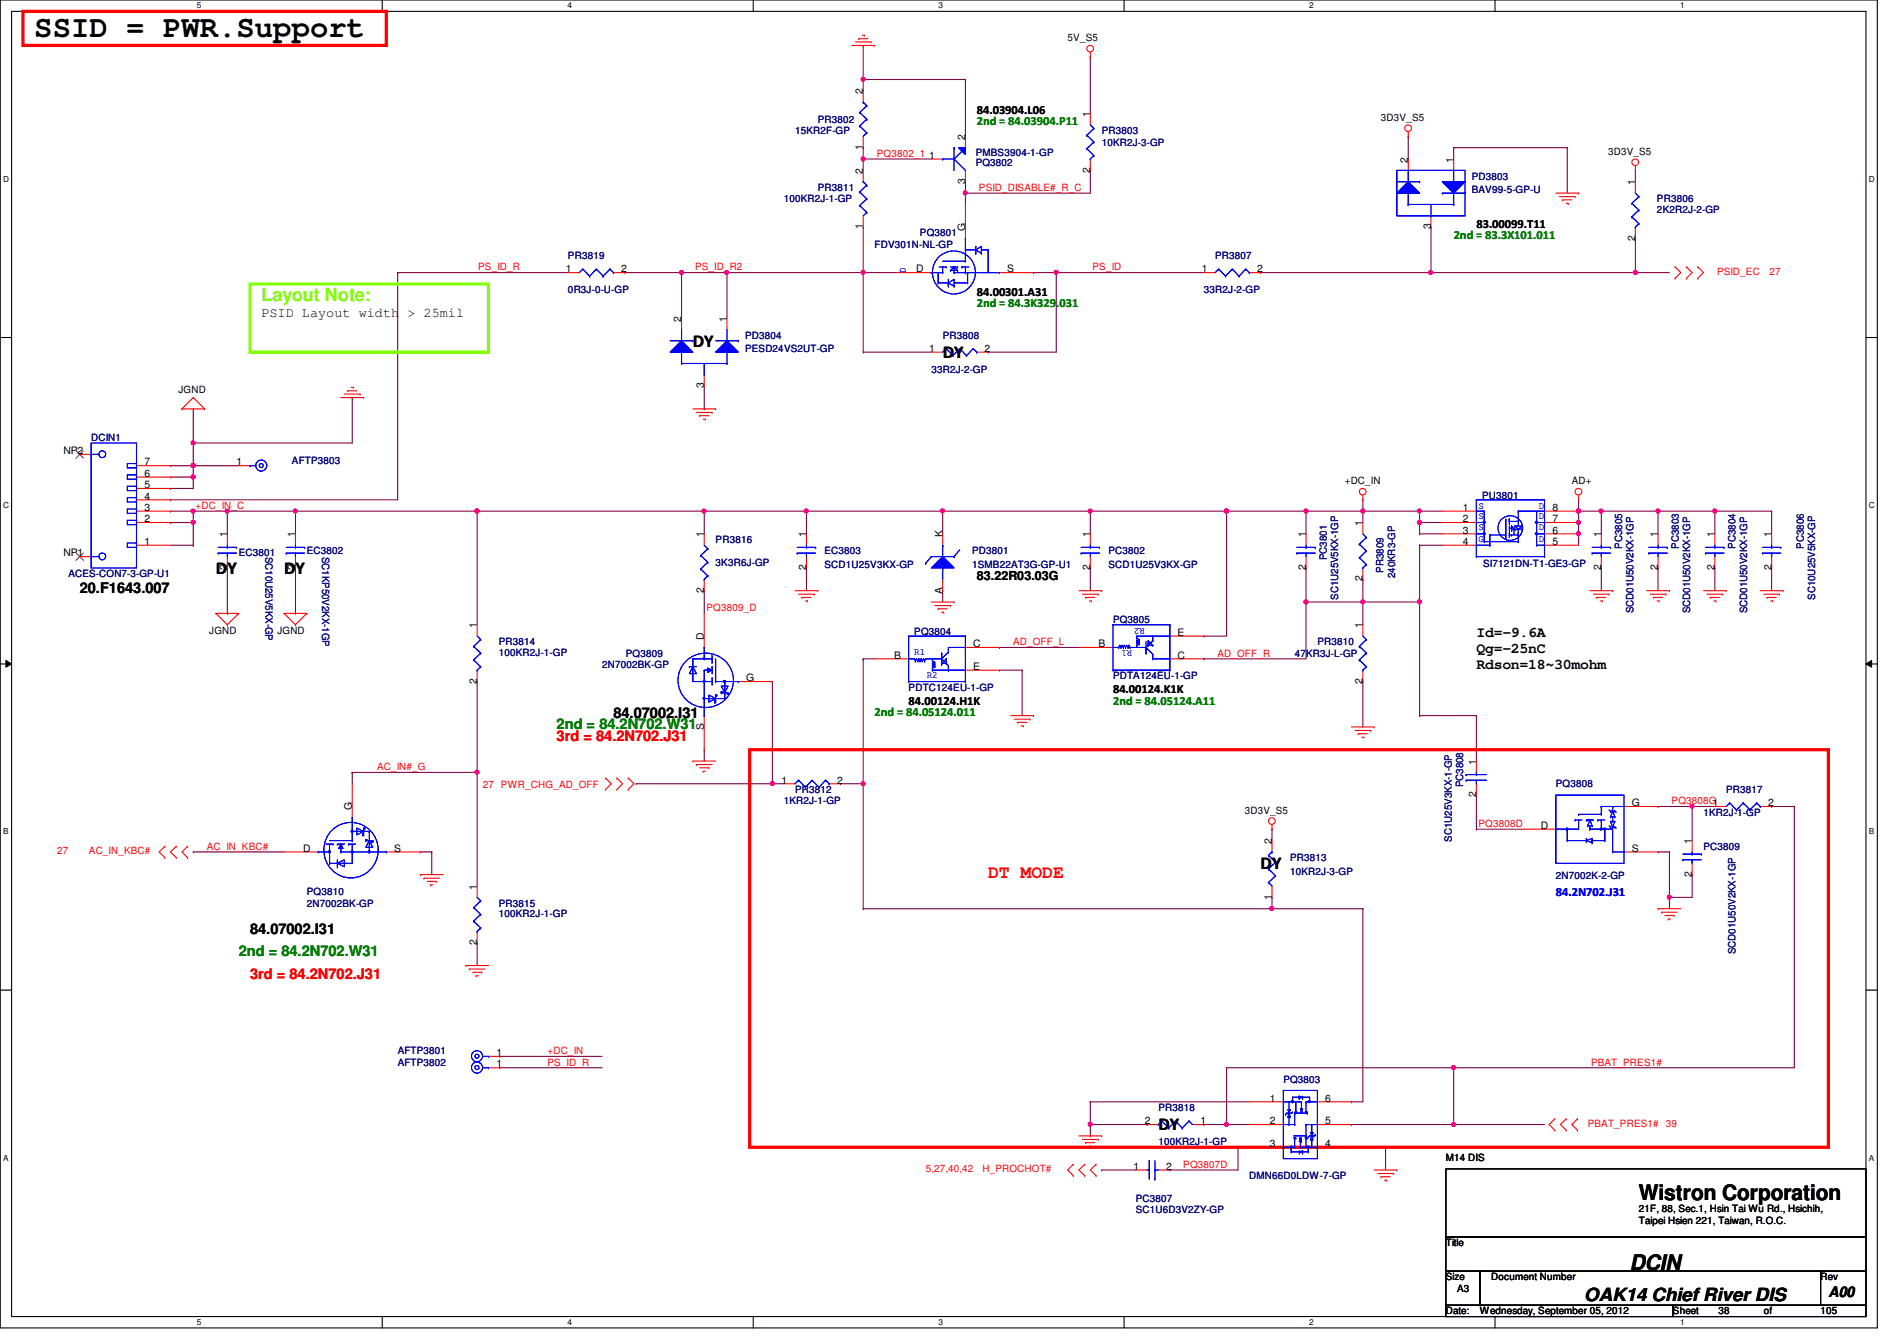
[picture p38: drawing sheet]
<svg xmlns="http://www.w3.org/2000/svg" width="297mm" height="210mm" viewBox="0 0 297 210" stroke-linecap="round" stroke-linejoin="round" font-family="sans-serif">
<defs><g id="words">
<text font-size="4.8" x="5.4" y="5.8">SSID = PWR.Support</text>
<g font-size="3.3">
<text x="256.6" y="187.9">Wistron Corporation</text>
<text x="255.2" y="198.8">DCIN</text>
</g>
<text font-size="2.8" fill="#80ff00" x="40.9" y="47.1">Layout Note:</text>
<g font-size="2.8">
<text x="108.5" y="54.3">DY</text>
<text x="147.6" y="56">DY</text>
<text x="33.8" y="89.8">DY</text>
<text x="44.5" y="89.8">DY</text>
<text x="197.4" y="136.1">DY</text>
<text x="181.4" y="177">DY</text>
<text x="248.1" y="203.7">OAK14 Chief River DIS</text>
</g>
<text font-size="2.8" fill="#f00" x="154.7" y="137.5">DT MODE</text>
<g font-size="2.3">
<text x="12.5" y="92.8">20.F1643.007</text>
<text x="231.2" y="99.7">Id=-9.6A</text>
<text x="231.2" y="102.2">Qg=-25nC</text>
<text x="231.2" y="104.7">Rdson=18~30mohm</text>
<text x="96.1" y="112.4">84.07002.I31</text>
<text x="39.2" y="146.1">84.07002.I31</text>
<text x="286.3" y="203">A00</text>
</g>
<g font-size="2.3" fill="#008000">
<text x="87.2" y="114.1">2nd = 84.2N702.W31</text>
<text x="37.4" y="149.7">2nd = 84.2N702.W31</text>
</g>
<g font-size="2.3" fill="#f00">
<text x="87.2" y="115.9">3rd = 84.2N702.J31</text>
<text x="39.2" y="153.2">3rd = 84.2N702.J31</text>
</g>
<text font-size="2.1" x="40.9" y="49.7">PSID Layout width &gt; 25mil</text>
<g font-size="1.9">
<text x="152.9" y="17.9">84.03904.L06</text>
<text x="231.2" y="35.6">83.00099.T11</text>
<text x="152.9" y="46.3">84.00301.A31</text>
<text x="152.9" y="90.7">83.22R03.03G</text>
<text x="142.3" y="110.3">84.00124.H1K</text>
<text x="174.3" y="108.5">84.00124.K1K</text>
</g>
<g font-size="1.9" fill="#008000">
<text x="152.9" y="19.6">2nd = 84.03904.P11</text>
<text x="227.6" y="37.4">2nd = 83.3X101.011</text>
<text x="152.9" y="48.1">2nd = 84.3K329.031</text>
<text x="136.9" y="112.1">2nd = 84.05124.011</text>
<text x="174.3" y="110.3">2nd = 84.05124.A11</text>
</g>
<text font-size="1.9" fill="#00f" x="243.6" y="140.2">84.2N702.J31</text>
<g font-size="1.6">
<text x="167.2" y="6.4">5V_S5</text>
<text x="135.1" y="14.8" transform="rotate(-90 135.1 14.8)">2</text>
<text x="135.1" y="23.5" transform="rotate(-90 135.1 23.5)">1</text>
<text x="151.1" y="21.9" transform="rotate(-90 151.1 21.9)">2</text>
<text x="170.7" y="18.3" transform="rotate(-90 170.7 18.3)">1</text>
<text x="216.2" y="18.9">3D3V_S5</text>
<text x="135.1" y="27.2" transform="rotate(-90 135.1 27.2)">2</text>
<text x="145.5" y="24.8">1</text>
<text x="151.1" y="28.8" transform="rotate(-90 151.1 28.8)">3</text>
<text x="170.7" y="27" transform="rotate(-90 170.7 27)">2</text>
<text x="220.5" y="25.4" transform="rotate(-90 220.5 25.4)">2</text>
<text x="227.6" y="25.4" transform="rotate(-90 227.6 25.4)">1</text>
<text x="251.8" y="24.2">3D3V_S5</text>
<text x="256" y="29" transform="rotate(-90 256 29)">1</text>
<text x="135.1" y="35.9" transform="rotate(-90 135.1 35.9)">1</text>
<text x="224" y="35.9" transform="rotate(-90 224 35.9)">3</text>
<text x="151.1" y="36.1" transform="rotate(-90 151.1 36.1)">G</text>
<text x="256" y="37.7" transform="rotate(-90 256 37.7)">2</text>
<text x="88.6" y="42.6">1</text>
<text x="97.3" y="42.6">2</text>
<text x="143.5" y="42.6">D</text>
<text x="157.7" y="42.6">S</text>
<text x="188.2" y="42.6">1</text>
<text x="196.8" y="42.6">2</text>
<text x="106.7" y="50.3" transform="rotate(-90 106.7 50.3)">2</text>
<text x="113.8" y="50.3" transform="rotate(-90 113.8 50.3)">1</text>
<text x="145.5" y="55.1">1</text>
<text x="154.2" y="55.1">2</text>
<text x="27.9" y="61.6">JGND</text>
<text x="110.2" y="60.8" transform="rotate(-90 110.2 60.8)">3</text>
<text x="9.9" y="71.1">NP2</text>
<text x="22.6" y="76.4">5</text>
<text x="22.6" y="74.6">6</text>
<text x="22.6" y="72.9">7</text>
<text x="37" y="72.9">1</text>
<text x="210.6" y="75.8">+DC_IN</text>
<text x="246.1" y="75.8">AD+</text>
<text x="22.6" y="81.7">2</text>
<text x="22.6" y="80">3</text>
<text x="22.6" y="78.2">4</text>
<text x="213.4" y="82.3" transform="rotate(-90 213.4 82.3)">1</text>
<text x="229.1" y="80">1</text>
<text x="229.1" y="81.7">2</text>
<text x="229.1" y="83.5">3</text>
<text x="243.1" y="83.5">6</text>
<text x="243.1" y="81.7">7</text>
<text x="243.1" y="80">8</text>
<text x="9.9" y="87.1">NP1</text>
<text x="22.6" y="85.3">1</text>
<text x="35.6" y="89.2" transform="rotate(-90 35.6 89.2)">2</text>
<text x="35.6" y="84.1" transform="rotate(-90 35.6 84.1)">1</text>
<text x="46.2" y="89.2" transform="rotate(-90 46.2 89.2)">2</text>
<text x="46.2" y="84.1" transform="rotate(-90 46.2 84.1)">1</text>
<text x="110.2" y="84.1" transform="rotate(-90 110.2 84.1)">1</text>
<text x="126.2" y="89.2" transform="rotate(-90 126.2 89.2)">2</text>
<text x="126.2" y="84.1" transform="rotate(-90 126.2 84.1)">1</text>
<text x="147.6" y="84.1" transform="rotate(-90 147.6 84.1)">K</text>
<text x="170.7" y="89.2" transform="rotate(-90 170.7 89.2)">2</text>
<text x="170.7" y="84.1" transform="rotate(-90 170.7 84.1)">1</text>
<text x="204.5" y="89.2" transform="rotate(-90 204.5 89.2)">2</text>
<text x="204.5" y="84.1" transform="rotate(-90 204.5 84.1)">1</text>
<text x="229.1" y="85.3">4</text>
<text x="243.1" y="85.3">5</text>
<text x="250.7" y="89.2" transform="rotate(-90 250.7 89.2)">2</text>
<text x="250.7" y="84.1" transform="rotate(-90 250.7 84.1)">1</text>
<text x="259.6" y="89.2" transform="rotate(-90 259.6 89.2)">2</text>
<text x="259.6" y="84.1" transform="rotate(-90 259.6 84.1)">1</text>
<text x="268.5" y="89.2" transform="rotate(-90 268.5 89.2)">2</text>
<text x="268.5" y="84.1" transform="rotate(-90 268.5 84.1)">1</text>
<text x="277.4" y="89.2" transform="rotate(-90 277.4 89.2)">2</text>
<text x="277.4" y="84.1" transform="rotate(-90 277.4 84.1)">1</text>
<text x="110.2" y="92.8" transform="rotate(-90 110.2 92.8)">2</text>
<text x="147.6" y="93" transform="rotate(-90 147.6 93)">A</text>
<text x="213.4" y="91" transform="rotate(-90 213.4 91)">2</text>
<text x="32.8" y="99.2">JGND</text>
<text x="43.4" y="99.2">JGND</text>
<text x="74.7" y="98.3" transform="rotate(-90 74.7 98.3)">1</text>
<text x="110.2" y="100.1" transform="rotate(-90 110.2 100.1)">D</text>
<text x="152.4" y="101.3">C</text>
<text x="172" y="101.3">B</text>
<text x="184.4" y="99.5">E</text>
<text x="213.4" y="98.3" transform="rotate(-90 213.4 98.3)">1</text>
<text x="74.7" y="107" transform="rotate(-90 74.7 107)">2</text>
<text x="116.8" y="106.6">G</text>
<text x="140" y="103.1">B</text>
<text x="152.4" y="104.9">E</text>
<text x="184.4" y="103.1">C</text>
<text x="213.4" y="107" transform="rotate(-90 213.4 107)">2</text>
<text x="110.2" y="114.3" transform="rotate(-90 110.2 114.3)">S</text>
<text x="231.1" y="119.7" transform="rotate(-90 231.1 119.7)">1</text>
<text x="122.4" y="122.6">1</text>
<text x="131.1" y="122.6">2</text>
<text x="231.1" y="124.8" transform="rotate(-90 231.1 124.8)">2</text>
<text x="55.1" y="126.8" transform="rotate(-90 55.1 126.8)">G</text>
<text x="194.9" y="127.3">3D3V_S5</text>
<text x="241.3" y="129.8">D</text>
<text x="255.5" y="126.2">G</text>
<text x="276.9" y="126.2">2</text>
<text x="47.5" y="133.3">D</text>
<text x="61.7" y="133.3">S</text>
<text x="199.1" y="132.1" transform="rotate(-90 199.1 132.1)">2</text>
<text x="255.5" y="133.3">S</text>
<text x="264.9" y="137.2" transform="rotate(-90 264.9 137.2)">2</text>
<text x="264.9" y="132.1" transform="rotate(-90 264.9 132.1)">1</text>
<text x="74.7" y="139.2" transform="rotate(-90 74.7 139.2)">1</text>
<text x="199.1" y="140.8" transform="rotate(-90 199.1 140.8)">1</text>
<text x="74.7" y="147.9" transform="rotate(-90 74.7 147.9)">2</text>
<text x="77.7" y="165.3">1</text>
<text x="77.7" y="167.1">1</text>
<text x="198.8" y="172.4">1</text>
<text x="207.5" y="172.4">6</text>
<text x="179.3" y="176">2</text>
<text x="188" y="176">1</text>
<text x="198.8" y="176">2</text>
<text x="198.8" y="179.5">3</text>
<text x="207.5" y="179.5">4</text>
<text x="207.5" y="176">5</text>
<text x="177.5" y="183.1">1</text>
<text x="182.6" y="183.1">2</text>
<text x="226.4" y="181.7">M14 DIS</text>
<text x="256.6" y="189.7">21F, 88, Sec.1, Hsin Tai Wu Rd., Hsichih,</text>
<text x="256.6" y="191.6">Taipei Hsien 221, Taiwan, R.O.C.</text>
<text x="226.4" y="195.1">Title</text>
<text x="226.4" y="200.4">Size</text>
<text x="228.2" y="202.2">A3</text>
<text x="233.5" y="200.4">Document Number</text>
<text x="285.1" y="200.4">Rev</text>
<text x="226.4" y="205.7">Date:</text>
<text x="231.7" y="205.7">Wednesday, September 05, 2012</text>
<text x="262" y="205.7">Sheet</text>
<text x="269.1" y="205.7">38</text>
<text x="276.2" y="205.7">of</text>
<text x="285.1" y="205.7">105</text>
</g>
<g font-size="1.6" fill="#000080">
<text x="124.5" y="21">15KR2F-GP</text>
<text x="128.1" y="19.2">PR3802</text>
<text x="172.5" y="21">PR3803</text>
<text x="172.5" y="22.8">10KR2J-3-GP</text>
<text x="128.1" y="29.9">PR3811</text>
<text x="152.8" y="26">PQ3802</text>
<text x="152.8" y="24.4">PMBS3904-1-GP</text>
<text x="230.5" y="28.1">PD3803</text>
<text x="122.7" y="31.7">100KR2J-1-GP</text>
<text x="230.5" y="30.2">BAV99-5-GP-U</text>
<text x="259.5" y="31.7">PR3806</text>
<text x="259.5" y="33.3">2K2R2J-2-GP</text>
<text x="88.9" y="40.6">PR3819</text>
<text x="136.9" y="38.8">FDV301N-NL-GP</text>
<text x="144.1" y="37">PQ3801</text>
<text x="190.3" y="40.6">PR3807</text>
<text x="88.9" y="45.9">0R3J-0-U-GP</text>
<text x="188.5" y="45.9">33R2J-2-GP</text>
<text x="116.7" y="53">PD3804</text>
<text x="147.6" y="53">PR3808</text>
<text x="116.7" y="55.1">PESD24VS2UT-GP</text>
<text x="145.8" y="58.3">33R2J-2-GP</text>
<text x="14.3" y="69">DCIN1</text>
<text x="45.7" y="72.6">AFTP3803</text>
<text x="232.1" y="78.1">PU3801</text>
<text x="37.4" y="87">EC3801</text>
<text x="41.6" y="87.1" transform="rotate(90 41.6 87.1)">SC10U25V5KX-GP</text>
<text x="48" y="86.8">EC3802</text>
<text x="50.5" y="87.1" transform="rotate(90 50.5 87.1)">SC1KP50V2KX-1GP</text>
<text x="112.1" y="85">PR3816</text>
<text x="112.1" y="88.6">3K3R6J-GP</text>
<text x="129.1" y="86.8">EC3803</text>
<text x="129.1" y="88.9">SCD1U25V3KX-GP</text>
<text x="152.2" y="86.8">PD3801</text>
<text x="152.2" y="88.9">1SMB22AT3G-GP-U1</text>
<text x="173.6" y="86.8">PC3802</text>
<text x="173.6" y="88.9">SCD1U25V3KX-GP</text>
<text x="207.8" y="87.7" transform="rotate(-90 207.8 87.7)">PC3801</text>
<text x="216.7" y="89.6" transform="rotate(-90 216.7 89.6)">PR3809</text>
<text x="232.2" y="88.7">SI7121DN-T1-GE3-GP</text>
<text x="254" y="85.9" transform="rotate(-90 254 85.9)">PC3805</text>
<text x="262.9" y="85.9" transform="rotate(-90 262.9 85.9)">PC3803</text>
<text x="271.8" y="85.9" transform="rotate(-90 271.8 85.9)">PC3804</text>
<text x="282.4" y="85.9" transform="rotate(-90 282.4 85.9)">PC3806</text>
<text x="10.7" y="90.3">ACES-CON7-3-GP-U1</text>
<text x="209.5" y="93.9" transform="rotate(-90 209.5 93.9)">SC1U25V5KX-1GP</text>
<text x="218.4" y="90.5" transform="rotate(-90 218.4 90.5)">240KR3-GP</text>
<text x="284.2" y="93.9" transform="rotate(-90 284.2 93.9)">SC10U25V5KX-GP</text>
<text x="78.1" y="101">PR3814</text>
<text x="143.2" y="99.4">PQ3804</text>
<text x="174.3" y="97.5">PQ3805</text>
<text x="206.3" y="101">PR3810</text>
<text x="255.8" y="96" transform="rotate(-90 255.8 96)">SCD01U50V2KX-1GP</text>
<text x="264.7" y="96" transform="rotate(-90 264.7 96)">SCD01U50V2KX-1GP</text>
<text x="273.6" y="96" transform="rotate(-90 273.6 96)">SCD01U50V2KX-1GP</text>
<text x="78.1" y="102.6">100KR2J-1-GP</text>
<text x="94.3" y="104.6">2N7002BK-GP</text>
<text x="98" y="102.8">PQ3809</text>
<text x="174.3" y="106.3">PDTA124EU-1-GP</text>
<text x="202.7" y="102.8">47KR3J-L-GP</text>
<text x="142.3" y="108.1">PDTC124EU-1-GP</text>
<text x="122.7" y="125.9">1KR2J-1-GP</text>
<text x="124.5" y="124.1">PR3812</text>
<text x="229.1" y="123.2" transform="rotate(-90 229.1 123.2)">PC3808</text>
<text x="243.6" y="123.2">PQ3808</text>
<text x="270.3" y="124.1">PR3817</text>
<text x="227.3" y="131.7" transform="rotate(-90 227.3 131.7)">SC1U25V3KX-1-GP</text>
<text x="266.7" y="127.7">1KR2J-1-GP</text>
<text x="202" y="134.8">PR3813</text>
<text x="202" y="136.9">10KR2J-3-GP</text>
<text x="243.6" y="137.6">2N7002K-2-GP</text>
<text x="266.7" y="133">PC3809</text>
<text x="48" y="140.1">PQ3810</text>
<text x="48" y="141.9">2N7002BK-GP</text>
<text x="78.1" y="141.9">PR3815</text>
<text x="78.1" y="143.5">100KR2J-1-GP</text>
<text x="271.8" y="149.4" transform="rotate(-90 271.8 149.4)">SCD01U50V2KX-1GP</text>
<text x="62.3" y="165">AFTP3801</text>
<text x="62.3" y="166.8">AFTP3802</text>
<text x="181.4" y="173.9">PR3818</text>
<text x="201" y="169.5">PQ3803</text>
<text x="181.4" y="179.2">100KR2J-1-GP</text>
<text x="195.6" y="184.6">DMN66D0LDW-7-GP</text>
<text x="177.8" y="188.1">PC3807</text>
<text x="177.8" y="189.9">SC1U6D3V2ZY-GP</text>
</g>
<g font-size="1.6" fill="#f00">
<text x="137.3" y="24.6">PQ3802_1</text>
<text x="153.3" y="29.9">PSID_DISABLE#_R_C</text>
<text x="74.9" y="42.3">PS_ID_R</text>
<text x="108.8" y="42.3">PS_ID_R2</text>
<text x="171.1" y="42.3">PS_ID</text>
<text x="268.9" y="43.1">PSID_EC</text>
<text x="277.1" y="43.1">27</text>
<text x="30.6" y="79.7">+DC_IN_C</text>
<text x="110.6" y="95.7">PQ3809_D</text>
<text x="158.6" y="101">AD_OFF_L</text>
<text x="190.6" y="102.8">AD_OFF_R</text>
<text x="59.1" y="120.6">AC_IN#_G</text>
<text x="75.6" y="123.4">27 PWR_CHG_AD_OFF</text>
<text x="261.7" y="125.9">PQ3808G1</text>
<text x="231.5" y="129.5">PQ3808D</text>
<text x="8.9" y="133.7">27</text>
<text x="13.9" y="133.7">AC_IN_KBC#</text>
<text x="32.4" y="133">AC_IN_KBC#</text>
<text x="85.7" y="166.8">PS_ID_R</text>
<text x="85.7" y="165">+DC_IN</text>
<text x="249.1" y="166.8">PBAT_PRES1#</text>
<text x="248.6" y="176.4">PBAT_PRES1#</text>
<text x="260.9" y="176.4">39</text>
<text x="144.9" y="183.5">5,27,40,42</text>
<text x="153.8" y="183.5">H_PROCHOT#</text>
<text x="185.3" y="182.8">PQ3807D</text>
</g>
<g font-size="1.6" fill="#00f">
<text x="141.9" y="42.7" transform="rotate(-90 141.9 42.7)">D</text>
<text x="231.5" y="79.6">S</text>
<text x="231.5" y="81.2">S</text>
<text x="231.5" y="83">S</text>
<text x="241" y="83">D</text>
<text x="241" y="81.2">D</text>
<text x="241" y="79.6">D</text>
<text x="231.5" y="84.8">G</text>
<text x="241" y="84.8">D</text>
<text x="177.3" y="101.8" transform="rotate(180 177.3 101.8)">R1</text>
<text x="179.3" y="98.3" transform="rotate(180 179.3 98.3)">R2</text>
<text x="143.2" y="102.6">R1</text>
<text x="145.1" y="106.1">R2</text>
</g>
<g font-size="1.3">
<text x="30.8" y="1.3">5</text>
<text x="88.9" y="1.3">4</text>
<text x="146.9" y="1.3">3</text>
<text x="205" y="1.3">2</text>
<text x="263.1" y="1.3">1</text>
<text x=".5" y="28.4">D</text>
<text x="292.6" y="28.4">D</text>
<text x=".5" y="79.5">C</text>
<text x="292.6" y="79.5">C</text>
<text x=".5" y="130.6">B</text>
<text x="292.6" y="130.6">B</text>
<text x=".5" y="181.7">A</text>
<text x="292.6" y="181.7">A</text>
<text x="30.8" y="207.4">5</text>
<text x="88.9" y="207.4">4</text>
<text x="146.9" y="207.4">3</text>
<text x="205" y="207.4">2</text>
<text x="263.1" y="207.4">1</text>
</g>
</g></defs>
<path d="M0 0h294v207.9h-294zM1.8 1.8h290.4v204.3h-290.4z" fill="none" stroke="#000" stroke-width=".17"/>
<g fill="#fff">
<path d="M30.8 .2h.7v1.4h-.7z"/>
<path d="M30.8 206.2h.7v1.4h-.7z"/>
</g>
<path d="M59.9 0v1.8M59.9 206.1v1.8" fill="none" stroke="#000" stroke-width=".17"/>
<g fill="#fff">
<path d="M88.9 .2h.6v1.4h-.6z"/>
<path d="M88.9 206.2h.6v1.4h-.6z"/>
</g>
<path d="M117.9 0v1.8M117.9 206.1v1.8" fill="none" stroke="#000" stroke-width=".17"/>
<g fill="#fff">
<path d="M146.9 .2h.7v1.4h-.7z"/>
<path d="M146.9 206.2h.7v1.4h-.7z"/>
</g>
<path d="M176 0v1.8M176 206.1v1.8" fill="none" stroke="#000" stroke-width=".17"/>
<g fill="#fff">
<path d="M205 .2h.7v1.4h-.7z"/>
<path d="M205 206.2h.7v1.4h-.7z"/>
</g>
<path d="M234.1 0v1.8M234.1 206.1v1.8" fill="none" stroke="#000" stroke-width=".17"/>
<g fill="#fff">
<path d="M263.1 .2h.7v1.4h-.7z"/>
<path d="M263.1 206.2h.7v1.4h-.7z"/>
<path d="M.5 27.3h.9v1.4h-.9z"/>
<path d="M292.6 27.3h.9v1.4h-.9z"/>
<path d="M.5 78.4h.9v1.4h-.9z"/>
<path d="M292.6 78.4h.9v1.4h-.9z"/>
</g>
<path d="M0 52.8h1.8M292.2 52.8h1.8" fill="none" stroke="#000" stroke-width=".17"/>
<g fill="#fff">
<path d="M.5 129.5h.8v1.4h-.8z"/>
<path d="M292.6 129.5h.9v1.4h-.9z"/>
</g>
<path d="M0 103.9h1.8M292.2 103.9h1.8" fill="none" stroke="#000" stroke-width=".17"/>
<path d="M.9 103.4l.9 .5-.9 .5zM292.2 103.9l.9-.5v1z" fill="#000"/>
<path d="M.9 103.4l.9 .5-.9 .5zM292.2 103.9l.9-.5v1z" fill="none" stroke="#000" stroke-width=".16"/>
<g fill="#fff">
<path d="M.5 180.5h.8v1.4h-.8z"/>
<path d="M292.6 180.5h.9v1.4h-.9z"/>
</g>
<path d="M0 155h1.8M292.2 155h1.8" fill="none" stroke="#000" stroke-width=".17"/>
<path d="M170.7 8.9h.1M170.7 8.9v8.9M151.2 30.2h.1M151.2 30.2v1.8M151.2 30.2h19.5M62.3 42.7h.1M62.3 42.7h26.6M277.4 80h.1M277.4 88.9h.1M277.4 80v3.6M277.4 88.9v3.6" fill="none" stroke="#800040" stroke-width=".17"/>
<circle cx="151.1" cy="30.2" r=".32" fill="#f0f"/>
<circle cx="151.1" cy="30.2" r=".32" fill="none" stroke="#f0f" stroke-width=".17"/>
<g fill="none" stroke="#800040" stroke-width=".17">
<path d="M135.2 7.1h.1M135.2 12.4h.1M135.2 7.1v7.1M135.2 12.4h16M151.2 12.4h.1M151.2 12.4v8.9M135.2 24.9h.1M135.2 35.6h.1M135.2 24.9v1.8M135.2 35.6v7.1M224.1 35.6h.1M224.1 35.6v7.1h-26.7"/>
<path d="M256.1 37.3h.1M256.1 26.7h.1M256.1 26.7v1.7M256.1 37.3v5.4M135.2 42.7h.1M135.2 55.1h.1M135.2 42.7h5.3M135.2 55.1h10.6M197.4 42.7h.1"/>
</g>
<circle cx="135.1" cy="12.4" r=".32" fill="#f0f"/>
<circle cx="135.1" cy="12.4" r=".32" fill="none" stroke="#f0f" stroke-width=".17"/>
<path d="M135.2 24.9h.1M135.2 24.9h10.6M154.7 55.1h.1M154.7 55.1h10.7M161.8 42.7h.1M161.8 42.7h26.7M165.4 42.7h.1" fill="none" stroke="#800040" stroke-width=".17"/>
<circle cx="135.1" cy="24.9" r=".32" fill="#f0f"/>
<circle cx="135.1" cy="24.9" r=".32" fill="none" stroke="#f0f" stroke-width=".17"/>
<path d="M170.7 26.7h.1M170.7 26.7v3.5M165.4 42.7h.1M165.4 42.7v12.4" fill="none" stroke="#800040" stroke-width=".17"/>
<circle cx="165.4" cy="42.6" r=".32" fill="#f0f"/>
<circle cx="165.4" cy="42.6" r=".32" fill="none" stroke="#f0f" stroke-width=".17"/>
<path d="M224.1 42.7h.1M224.1 42.7h32" fill="none" stroke="#800040" stroke-width=".17"/>
<circle cx="224" cy="42.6" r=".32" fill="#f0f"/>
<circle cx="224" cy="42.6" r=".32" fill="none" stroke="#f0f" stroke-width=".17"/>
<path d="M256.1 42.7h.1M256.1 42.7h5.3" fill="none" stroke="#800040" stroke-width=".17"/>
<circle cx="256" cy="42.6" r=".32" fill="#f0f"/>
<circle cx="256" cy="42.6" r=".32" fill="none" stroke="#f0f" stroke-width=".17"/>
<path d="M135.2 23.1h.1M135.2 23.1v1.8M170.7 80h.1M170.7 80h21.4" fill="none" stroke="#800040" stroke-width=".17"/>
<circle cx="170.7" cy="80" r=".32" fill="#f0f"/>
<circle cx="170.7" cy="80" r=".32" fill="none" stroke="#f0f" stroke-width=".17"/>
<path d="M259.6 80h.1M259.6 80h8.9" fill="none" stroke="#800040" stroke-width=".17"/>
<circle cx="259.6" cy="80" r=".32" fill="#f0f"/>
<circle cx="259.6" cy="80" r=".32" fill="none" stroke="#f0f" stroke-width=".17"/>
<g fill="none" stroke="#800040" stroke-width=".17">
<path d="M204.5 94.2h.1M204.5 88.9h.1M204.5 94.2h8.9M204.5 88.9v5.3M213.4 90.7h.1M213.4 94.2h.1M213.4 90.7v7.1M247.2 81.8h.1M247.2 81.8v1.8M259.6 80h.1M259.6 88.9h.1M259.6 80v3.6"/>
<path d="M259.6 88.9v3.6M268.5 80h.1M268.5 88.9h.1M268.5 80v3.6M268.5 88.9v3.6"/>
</g>
<circle cx="247.2" cy="81.8" r=".32" fill="#f0f"/>
<circle cx="247.2" cy="81.8" r=".32" fill="none" stroke="#f0f" stroke-width=".17"/>
<path d="M247.2 83.6h.1M247.2 83.6v1.7" fill="none" stroke="#800040" stroke-width=".17"/>
<circle cx="247.2" cy="83.5" r=".32" fill="#f0f"/>
<circle cx="247.2" cy="83.5" r=".32" fill="none" stroke="#f0f" stroke-width=".17"/>
<path d="M213.4 94.2h.1M213.4 94.2h8.9" fill="none" stroke="#800040" stroke-width=".17"/>
<circle cx="213.4" cy="94.2" r=".32" fill="#f0f"/>
<circle cx="213.4" cy="94.2" r=".32" fill="none" stroke="#f0f" stroke-width=".17"/>
<path d="M222.3 83.6h.1M222.3 83.6h3.5M247.2 80h.1M247.2 80h3.5" fill="none" stroke="#800040" stroke-width=".17"/>
<circle cx="247.2" cy="80" r=".32" fill="#f0f"/>
<circle cx="247.2" cy="80" r=".32" fill="none" stroke="#f0f" stroke-width=".17"/>
<path d="M192.1 80h.1M192.1 80h12.4" fill="none" stroke="#800040" stroke-width=".17"/>
<circle cx="192" cy="80" r=".32" fill="#f0f"/>
<circle cx="192" cy="80" r=".32" fill="none" stroke="#f0f" stroke-width=".17"/>
<path d="M204.5 80h.1M204.5 80v3.6M222.3 81.8h.1M222.3 81.8v1.8" fill="none" stroke="#800040" stroke-width=".17"/>
<circle cx="222.3" cy="81.8" r=".32" fill="#f0f"/>
<circle cx="222.3" cy="81.8" r=".32" fill="none" stroke="#f0f" stroke-width=".17"/>
<path d="M213.4 78.2h.1M213.4 78.2v1.8M247.2 78.2h.1M247.2 78.2v1.8M170.7 88.9h.1M170.7 88.9v3.6M213.4 80h.1M213.4 80h8.9M222.3 81.8h.1M222.3 81.8h3.5M250.7 80h.1M250.7 80h8.9" fill="none" stroke="#800040" stroke-width=".17"/>
<circle cx="250.7" cy="80" r=".32" fill="#f0f"/>
<circle cx="250.7" cy="80" r=".32" fill="none" stroke="#f0f" stroke-width=".17"/>
<path d="M204.5 80h.1M204.5 80h8.9M213.4 80h.1M213.4 80v1.8M222.3 85.3h.1M222.3 85.3h3.5M250.7 80h.1M250.7 88.9h.1M250.7 80v3.6M250.7 88.9v3.6" fill="none" stroke="#800040" stroke-width=".17"/>
<circle cx="213.4" cy="80" r=".32" fill="#f0f"/>
<circle cx="213.4" cy="80" r=".32" fill="none" stroke="#f0f" stroke-width=".17"/>
<circle cx="204.5" cy="80" r=".32" fill="#f0f"/>
<circle cx="204.5" cy="80" r=".32" fill="none" stroke="#f0f" stroke-width=".17"/>
<path d="M268.5 80h.1M268.5 80h8.9" fill="none" stroke="#800040" stroke-width=".17"/>
<circle cx="268.5" cy="80" r=".32" fill="#f0f"/>
<circle cx="268.5" cy="80" r=".32" fill="none" stroke="#f0f" stroke-width=".17"/>
<path d="M247.2 80h.1M247.2 80v1.8" fill="none" stroke="#800040" stroke-width=".17"/>
<circle cx="247.2" cy="80" r=".32" fill="#f0f"/>
<circle cx="247.2" cy="80" r=".32" fill="none" stroke="#f0f" stroke-width=".17"/>
<path d="M222.3 80h.1M222.3 80h3.5M222.3 80v1.8" fill="none" stroke="#800040" stroke-width=".17"/>
<circle cx="222.3" cy="81.8" r=".32" fill="#f0f"/>
<circle cx="222.3" cy="81.8" r=".32" fill="none" stroke="#f0f" stroke-width=".17"/>
<circle cx="222.3" cy="80" r=".32" fill="#f0f"/>
<circle cx="222.3" cy="80" r=".32" fill="none" stroke="#f0f" stroke-width=".17"/>
<g fill="none" stroke="#800040" stroke-width=".17">
<path d="M220.5 21.3h.1M220.5 21.3v3.6M227.6 23.1h.1M227.6 23.1h17.8M227.6 23.1v1.8M245.4 23.1h.1M245.4 23.1v7.1M97.8 42.7h.1M97.8 42.7h8.9M106.7 42.7h.1M106.7 42.7v7.1M113.8 42.7h.1"/>
<path d="M113.8 42.7h21.4M126.3 80h.1M126.3 80h21.3M147.6 92.5h.1M147.6 80h.1M147.6 80v3.6M147.6 92.5v1.7M213.4 106.7h.1M213.4 106.7v7.1"/>
</g>
<circle cx="126.3" cy="80" r=".32" fill="#f0f"/>
<circle cx="126.3" cy="80" r=".32" fill="none" stroke="#f0f" stroke-width=".17"/>
<path d="M106.7 42.7h.1M106.7 42.7h7.1" fill="none" stroke="#800040" stroke-width=".17"/>
<circle cx="106.7" cy="42.6" r=".32" fill="#f0f"/>
<circle cx="106.7" cy="42.6" r=".32" fill="none" stroke="#f0f" stroke-width=".17"/>
<path d="M113.8 42.7h.1M113.8 42.7v7.1" fill="none" stroke="#800040" stroke-width=".17"/>
<circle cx="113.8" cy="42.6" r=".32" fill="#f0f"/>
<circle cx="113.8" cy="42.6" r=".32" fill="none" stroke="#f0f" stroke-width=".17"/>
<path d="M188.5 99.6h.1M192.1 80h.1M192.1 80v19.6h-3.6M156.5 104.9h.1M156.5 101.3h.1M156.5 104.9h3.6M156.5 101.3h12.4M160.1 104.9h.1M160.1 104.9v7.1M188.5 103.1h.1M188.5 103.1h16" fill="none" stroke="#800040" stroke-width=".17"/>
<circle cx="192" cy="80" r=".32" fill="#f0f"/>
<circle cx="192" cy="80" r=".32" fill="none" stroke="#f0f" stroke-width=".17"/>
<path d="M204.5 94.2h.1M204.5 94.2v8.9" fill="none" stroke="#800040" stroke-width=".17"/>
<circle cx="204.5" cy="94.2" r=".32" fill="#f0f"/>
<circle cx="204.5" cy="94.2" r=".32" fill="none" stroke="#f0f" stroke-width=".17"/>
<path d="M222.3 94.2h.1M222.3 94.2v17.8" fill="none" stroke="#800040" stroke-width=".17"/>
<circle cx="222.3" cy="94.2" r=".32" fill="#f0f"/>
<circle cx="222.3" cy="94.2" r=".32" fill="none" stroke="#f0f" stroke-width=".17"/>
<path d="M135.2 103.1h.1M135.2 103.1h1.7M135.2 103.1v19.6" fill="none" stroke="#800040" stroke-width=".17"/>
<circle cx="135.1" cy="122.7" r=".32" fill="#f0f"/>
<circle cx="135.1" cy="122.7" r=".32" fill="none" stroke="#f0f" stroke-width=".17"/>
<path d="M74.7 80h.1M74.7 80h35.6M110.3 80h.1M110.3 92.5h.1M110.3 80v3.6M110.3 92.5v3.5" fill="none" stroke="#800040" stroke-width=".17"/>
<circle cx="74.7" cy="80" r=".32" fill="#f0f"/>
<circle cx="74.7" cy="80" r=".32" fill="none" stroke="#f0f" stroke-width=".17"/>
<path d="M74.7 106.7h.1M74.7 106.7v32M55.2 120.9h.1M55.2 120.9h19.5M74.7 120.9h.1M74.7 147.6h.1M74.7 147.6v3.5" fill="none" stroke="#800040" stroke-width=".17"/>
<circle cx="74.7" cy="120.9" r=".32" fill="#f0f"/>
<circle cx="74.7" cy="120.9" r=".32" fill="none" stroke="#f0f" stroke-width=".17"/>
<path d="M151.2 28.4h.1M151.2 28.4v1.8M62.3 42.7h.1M62.3 42.7v35.5h-35.6M26.7 78.2h.1M120.9 106.7h.1M120.9 106.7v16h-21.3M99.6 122.7h.1" fill="none" stroke="#800040" stroke-width=".17"/>
<circle cx="120.9" cy="122.7" r=".32" fill="#f0f"/>
<circle cx="120.9" cy="122.7" r=".32" fill="none" stroke="#f0f" stroke-width=".17"/>
<path d="M30.3 72.9h.1M30.3 72.9v1.8M110.3 117.3h.1M110.3 117.3v1.8M30.3 133.3h.1M30.3 133.3h14.2M55.2 120.9h.1M55.2 120.9v1.8M65.8 133.3h.1M65.8 133.3h1.8M67.6 133.3h.1M67.6 133.3v3.6" fill="none" stroke="#800040" stroke-width=".17"/>
<circle cx="30.2" cy="74.6" r=".32" fill="#f0f"/>
<circle cx="30.2" cy="74.6" r=".32" fill="none" stroke="#f0f" stroke-width=".17"/>
<circle cx="30.2" cy="72.9" r=".32" fill="#f0f"/>
<circle cx="30.2" cy="72.9" r=".32" fill="none" stroke="#f0f" stroke-width=".17"/>
<path d="M26.7 74.7h.1M26.7 74.7h3.6M30.3 72.9h.1M30.3 72.9h7.1M78.3 167.1h.1M78.3 165.4h.1M78.3 167.1h16M78.3 165.4h16" fill="none" stroke="#800040" stroke-width=".17"/>
<circle cx="30.2" cy="72.9" r=".32" fill="#f0f"/>
<circle cx="30.2" cy="72.9" r=".32" fill="none" stroke="#f0f" stroke-width=".17"/>
<path d="M26.7 81.8h.1M26.7 80h.1M26.7 80h3.6M30.3 80h.1M30.3 80v1.8h-3.6" fill="none" stroke="#800040" stroke-width=".17"/>
<circle cx="30.2" cy="81.8" r=".32" fill="#f0f"/>
<circle cx="30.2" cy="81.8" r=".32" fill="none" stroke="#f0f" stroke-width=".17"/>
<path d="M26.7 76.5h.1M30.3 74.7h.1M30.3 74.7v1.8h-3.6" fill="none" stroke="#800040" stroke-width=".17"/>
<circle cx="30.2" cy="74.6" r=".32" fill="#f0f"/>
<circle cx="30.2" cy="74.6" r=".32" fill="none" stroke="#f0f" stroke-width=".17"/>
<path d="M30.3 69.3h.1M30.3 69.3v3.6" fill="none" stroke="#800040" stroke-width=".17"/>
<circle cx="30.2" cy="69.3" r=".32" fill="#f0f"/>
<circle cx="30.2" cy="69.3" r=".32" fill="none" stroke="#f0f" stroke-width=".17"/>
<g fill="none" stroke="#800040" stroke-width=".17">
<path d="M199.2 129.8h.1M199.2 129.8v1.8M231.2 124.5h.1M231.2 124.5v5.3M259.6 126.2h.1M259.6 133.3h.1M259.6 126.2h5.4M259.6 133.3h1.8M261.4 133.3h.1M261.4 133.3v8.9M277.4 126.2h.1M277.4 126.2h3.6"/>
<path d="M261.4 140.5h.1M261.4 140.5h3.6M227.6 176h.1M227.6 176h14.2"/>
</g>
<circle cx="261.4" cy="140.4" r=".32" fill="#f0f"/>
<circle cx="261.4" cy="140.4" r=".32" fill="none" stroke="#f0f" stroke-width=".17"/>
<path d="M265 136.9h.1M265 126.2h.1M265 126.2v5.4M265 136.9v3.6" fill="none" stroke="#800040" stroke-width=".17"/>
<circle cx="264.9" cy="126.2" r=".32" fill="#f0f"/>
<circle cx="264.9" cy="126.2" r=".32" fill="none" stroke="#f0f" stroke-width=".17"/>
<path d="M265 126.2h.1M265 126.2h3.5M227.6 167.1h.1M227.6 167.1h53.4" fill="none" stroke="#800040" stroke-width=".17"/>
<circle cx="227.6" cy="167.1" r=".32" fill="#f0f"/>
<circle cx="227.6" cy="167.1" r=".32" fill="none" stroke="#f0f" stroke-width=".17"/>
<path d="M231.2 129.8h.1M231.2 129.8h7.1M281 126.2h.1M281 126.2v40.9M211.6 176h.1M227.6 167.1h.1M227.6 167.1v8.9h-16" fill="none" stroke="#800040" stroke-width=".17"/>
<circle cx="227.6" cy="176" r=".32" fill="#f0f"/>
<circle cx="227.6" cy="176" r=".32" fill="none" stroke="#f0f" stroke-width=".17"/>
<g fill="none" stroke="#800040" stroke-width=".17">
<path d="M222.3 112h.1M222.3 112h8.9M231.2 112h.1M231.2 112v7.1M120.9 122.7h.1M120.9 122.7h1.8M131.6 122.7h.1M131.6 122.7h3.6M192.1 167.1h.1M192.1 167.1h35.5M172.5 183.1h.1M172.5 183.1h5.3"/>
<path d="M183.2 183.1h.1M183.2 183.1h10.6"/>
</g>
<circle cx="227.6" cy="167.1" r=".32" fill="#f0f"/>
<circle cx="227.6" cy="167.1" r=".32" fill="none" stroke="#f0f" stroke-width=".17"/>
<path d="M135.2 122.7h.1M135.2 122.7v19.5M199.2 142.2h.1M199.2 142.2h14.2" fill="none" stroke="#800040" stroke-width=".17"/>
<circle cx="199.1" cy="142.2" r=".32" fill="#f0f"/>
<circle cx="199.1" cy="142.2" r=".32" fill="none" stroke="#f0f" stroke-width=".17"/>
<g fill="none" stroke="#800040" stroke-width=".17">
<path d="M135.2 42.7h.1M135.2 42.7v12.4M222.3 85.3h.1M222.3 85.3v8.9M135.2 142.2h.1M199.2 140.5h.1M199.2 140.5v1.7h-64M213.4 142.2h.1M213.4 142.2v30.3h-1.8M170.7 172.5h.1M170.7 172.5h24.9M192.1 176h.1"/>
<path d="M192.1 176h3.5M193.8 179.6h.1M193.8 179.6v3.5M193.8 179.6h1.8M211.6 179.6h.1M211.6 172.5h.1M211.6 179.6h5.4M217 179.6h.1M217 179.6v3.5"/>
</g>
<circle cx="135.1" cy="42.6" r=".32" fill="#f0f"/>
<circle cx="135.1" cy="42.6" r=".32" fill="none" stroke="#f0f" stroke-width=".17"/>
<path d="M170.7 172.5h.1M170.7 172.5v3.5h8.9M179.6 176h.1" fill="none" stroke="#800040" stroke-width=".17"/>
<circle cx="170.7" cy="176" r=".32" fill="#f0f"/>
<circle cx="170.7" cy="176" r=".32" fill="none" stroke="#f0f" stroke-width=".17"/>
<path d="M192.1 176h.1M192.1 167.1v8.9" fill="none" stroke="#800040" stroke-width=".17"/>
<circle cx="192" cy="176" r=".32" fill="#f0f"/>
<circle cx="192" cy="176" r=".32" fill="none" stroke="#f0f" stroke-width=".17"/>
<path d="M30.3 80h5.3M35.6 80h.1M170.7 177.8h.1M170.7 176v1.8M188.5 176h.1M188.5 176h3.6" fill="none" stroke="#800040" stroke-width=".17"/>
<circle cx="30.2" cy="80" r=".32" fill="#f0f"/>
<circle cx="30.2" cy="80" r=".32" fill="none" stroke="#f0f" stroke-width=".17"/>
<circle cx="35.6" cy="80" r=".32" fill="#f0f"/>
<circle cx="35.6" cy="80" r=".32" fill="none" stroke="#f0f" stroke-width=".17"/>
<path d="M46.3 80h.1M46.3 80h28.4" fill="none" stroke="#800040" stroke-width=".17"/>
<circle cx="74.7" cy="80" r=".32" fill="#f0f"/>
<circle cx="74.7" cy="80" r=".32" fill="none" stroke="#f0f" stroke-width=".17"/>
<path d="M26.7 72.9h.1M26.7 72.9h3.6M35.6 83.6h.1M46.3 83.6h.1M46.3 80h.1M46.3 80v3.6M46.3 80h-10.7v3.6" fill="none" stroke="#800040" stroke-width=".17"/>
<circle cx="46.2" cy="80" r=".32" fill="#f0f"/>
<circle cx="46.2" cy="80" r=".32" fill="none" stroke="#f0f" stroke-width=".17"/>
<g fill="none" stroke="#800040" stroke-width=".17">
<path d="M30.3 64h.1M30.3 69.3h.1M30.3 64v5.3M55.2 62.2h.1M55.2 62.2v7.1h-24.9M35.6 96h.1M35.6 88.9v7.1M46.3 96h.1M46.3 88.9v7.1M74.7 80h.1M74.7 80v17.8M110.3 80h.1"/>
<path d="M110.3 80h16"/>
</g>
<circle cx="110.2" cy="80" r=".32" fill="#f0f"/>
<circle cx="110.2" cy="80" r=".32" fill="none" stroke="#f0f" stroke-width=".17"/>
<path d="M110.3 64h.1M110.3 60.5v3.5M126.3 88.9h.1M126.3 83.6h.1M126.3 80v3.6M126.3 88.9v3.6M147.6 80h.1M147.6 80h23.1M170.7 80h.1M170.7 80v3.6" fill="none" stroke="#800040" stroke-width=".17"/>
<circle cx="147.6" cy="80" r=".32" fill="#f0f"/>
<circle cx="147.6" cy="80" r=".32" fill="none" stroke="#f0f" stroke-width=".17"/>
<path d="M26.7 85.3h3.6M30.3 85.3h.1M30.3 81.8v3.5" fill="none" stroke="#800040" stroke-width=".17"/>
<g fill="none" stroke="#f00" stroke-width=".17">
<path d="M133.4 7.1h3.5M133.9 6.6h2.5M134.4 6.1h.1M134.4 6.1h1.5M135 5.5h.3M135.3 5.5h.1M136.4 6.6h.1M136.9 7.1h.1M170.7 8.9h.1M170.7 8.2v.7M220.5 21.3h.1M220.5 20.6v.7"/>
<path d="M243.6 30.2h3.6M244.2 30.8h2.4M244.7 31.3h.1M244.7 31.3h1.4M245.2 31.8h.4M245.6 31.8h.1M246.6 30.8h.1M247.2 30.2h.1M256.1 26.7h.1M256.1 26v.7M145.8 55.1h1.8M152.9 55.1h1.8"/>
<path d="M262.3 43.6h.1M262.3 41.8h.1M262.3 41.8l.9 .9-.9 .9M264.1 41.8h.1M264.1 43.6h.1M264.1 41.8l.9 .9-.9 .9M265.8 43.6h.1M265.8 41.8h.1M265.8 41.8l.9 .9-.9 .9M28.5 64h.1M28.5 64h3.5M30.3 62.2h.1"/>
<path d="M30.3 62.2l1.7 1.8M30.3 62.2l-1.8 1.8M32 64h.1M53.4 62.2h3.5M53.9 61.7h2.5M54.4 61.2h.1M54.4 61.2h1.5M55 60.6h.3M55.3 60.6h.1M56.4 61.7h.1M56.9 62.2h.1M108.5 64h3.6"/>
<path d="M109 64.6h2.5M109.6 65.1h.1M109.6 65.1h1.4M110.1 65.6h.3M110.4 65.6h.1M111.5 64.6h.1M112.1 64h.1M213.4 78.2h.1M213.4 77.5v.7M247.2 78.2h.1M247.2 77.5v.7M33.8 96h.1"/>
<path d="M33.8 96h3.6M33.8 96l1.8 1.8M35.6 97.8h.1M37.4 96h.1M37.4 96l-1.8 1.8M44.5 96h.1M44.5 96h3.5M44.5 96l1.8 1.8M46.3 97.8h.1M48 96h.1M48 96l-1.7 1.8M124.5 92.5h3.6"/>
<path d="M125 93h2.5M125.6 93.5h.1M125.6 93.5h1.4M126.1 94.1h.3M126.4 94.1h.1M127.5 93h.1M128.1 92.5h.1M145.8 94.2h3.6M146.4 94.8h2.4M146.9 95.3h.1M146.9 95.3h1.4M147.4 95.8h.4"/>
<path d="M147.8 95.8h.1M148.8 94.8h.1M149.4 94.2h.1M168.9 92.5h3.6M169.5 93h2.5M170 93.5h.1M170 93.5h1.4M170.6 94.1h.3M170.9 94.1h.1M172 93h.1M172.5 92.5h.1M249 92.5h3.5"/>
<path d="M249.5 93h2.5M250 93.5h.1M250 93.5h1.5M250.6 94.1h.3M250.9 94.1h.1M252 93h.1M252.5 92.5h.1M257.8 92.5h3.6M258.4 93h2.5M258.9 93.5h.1M258.9 93.5h1.4M259.5 94.1h.3"/>
<path d="M259.8 94.1h.1M260.9 93h.1M261.4 92.5h.1M266.7 92.5h3.6M267.3 93h2.4M267.8 93.5h.1M267.8 93.5h1.4M268.3 94.1h.4M268.7 94.1h.1M269.7 93h.1M270.3 92.5h.1M275.6 92.5h3.6"/>
<path d="M276.2 93h2.4M276.7 93.5h.1M276.7 93.5h1.4M277.2 94.1h.4M277.6 94.1h.1M278.6 93h.1M279.2 92.5h.1M108.5 119.1h.1M108.5 119.1h3.6M109 119.7h.1M109 119.7h2.5M158.3 112h3.5"/>
<path d="M158.8 112.6h2.5M159.3 113.1h.1M159.3 113.1h1.5M159.9 113.6h.3M160.2 113.6h.1M161.3 112.6h.1M161.8 112h.1M211.6 113.8h3.6M212.2 114.3h2.4M212.7 114.9h.1M212.7 114.9h1.4M213.2 115.4h.4"/>
<path d="M213.6 115.4h.1M214.6 114.3h.1M215.2 113.8h.1M25.8 134.2h.1M25.8 132.5h.1M25.8 132.5l-.9 .8 .9 .9M27.6 132.5h.1M27.6 134.2h.1M27.6 132.5l-.9 .8 .9 .9M29.4 134.2h.1M29.4 132.5h.1M29.4 132.5l-.9 .8 .9 .9"/>
<path d="M65.8 136.9h.1M65.8 136.9h3.6M66.4 137.5h.1M66.4 137.5h2.4M66.9 138h1.4M67.4 138.5h.1M67.4 138.5h.4M68.3 138h.1M94.8 123.6h.1M94.8 121.8h.1M94.8 121.8l.9 .9-.9 .9M96.6 121.8h.1"/>
<path d="M96.6 123.6h.1M96.6 121.8l.9 .9-.9 .9M98.4 123.6h.1M98.4 121.8h.1M98.4 121.8l.9 .9-.9 .9M109.6 120.2h1.4M110.1 120.7h.1M110.1 120.7h.3M111 120.2h.1M199.2 129.8h.1M199.2 129.1v.7M238.3 129.8h5.3"/>
<path d="M254.3 126.2h5.3M254.3 133.3h5.3M72.9 151.1h.1M72.9 151.1h3.6M73.5 151.7h.1M73.5 151.7h2.4M74 152.2h1.4M74.5 152.7h.1M74.5 152.7h.4M75.4 152.2h.1M259.6 142.2h.1M259.6 142.2h3.6"/>
<path d="M260.2 142.8h.1M260.2 142.8h2.4M260.7 143.3h1.4M261.2 143.8h.1M261.2 143.8h.4M262.1 143.3h.1M168.9 177.8h3.6M169.5 178.4h2.5M170 178.9h.1M170 178.9h1.4M170.6 179.4h.3M170.9 179.4h.1"/>
<path d="M172 178.4h.1M172.5 177.8h.1M179.6 176h1.8M186.7 176h1.8M243.5 176.9h.1M243.5 175.1h.1M243.5 175.1l-.9 .9 .9 .9M245.2 175.1h.1M245.2 176.9h.1M245.2 175.1l-.9 .9 .9 .9M247 176.9h.1M247 175.1h.1"/>
<path d="M247 175.1l-.9 .9 .9 .9M168.1 184h.1M168.1 182.2h.1M168.1 182.2l-.9 .9 .9 .9M169.8 182.2h.1M169.8 184h.1M169.8 182.2l-.9 .9 .9 .9M171.6 184h.1M171.6 182.2h.1M171.6 182.2l-.9 .9 .9 .9M215.2 183.1h3.5M215.7 183.7h2.5"/>
<path d="M216.2 184.2h.1M216.2 184.2h1.5M216.8 184.7h.3M217.1 184.7h.1M218.2 183.7h.1M218.7 183.1h.1"/>
<circle cx="170.7" cy="7.6" r=".52"/>
<circle cx="220.5" cy="20.1" r=".52"/>
<circle cx="256.1" cy="25.4" r=".52"/>
<circle cx="213.4" cy="77" r=".52"/>
<circle cx="247.2" cy="77" r=".52"/>
<circle cx="199.2" cy="128.5" r=".52"/>
</g>
<path d="M226.4 183h65.8v10.6h-65.8zM226.4 193.6h65.8v5.4h-65.8zM226.4 199h5.3v5.3h-5.3zM231.7 199h53.4v5.3h-53.4zM285.1 199h7.1v5.3h-7.1zM226.4 204.3h35.6v1.8h-35.6zM262 204.3h30.2v1.8h-30.2z" fill="none" stroke="#000" stroke-width=".17"/>
<path d="M39.2 44.4h37.3v10.7h-37.3z" fill="none" stroke="#80ff00" stroke-width=".51"/>
<path d="M3.6 1.8h56.9v5.3h-56.9zM117.4 117.3h168.9v62.3h-168.9z" fill="none" stroke="#f00" stroke-width=".51"/>
<g fill="none" stroke="#00f" stroke-width=".17">
<path d="M148.2 54.6h.1M148.2 54.6l-.6 .5M148.2 54.6l1 1.1M149.2 55.7h.1M150.3 54.6h.1M150.3 54.6l-1.1 1.1M150.3 54.6l1 1.1M151.3 55.7h.1M152.4 54.6h.1M152.4 54.6l-1.1 1.1M152.4 54.6l.5 .5M152.9 55.1h.1"/>
<path d="M247.2 127.5h.1M247.2 127.5h3.5M249 129.8h.1M249 129.8h3.5M250.7 126.2h.1M250.7 127.5h.1M250.7 126.2h3.6M250.7 126.2v1.3M252 126.8l.2 .2M252 129.2l.2 .3M252.2 127h.1M252.2 127.8h.1"/>
<path d="M252.2 128.6h.1M252.2 129.5h.1M252.2 127h.7M252.2 127.8h.7M252.2 128.6h.7M252.2 128.6l.3 .9M252.2 129.5h.7M252.5 126.2h.1M252.5 127h.1M252.5 129.5h.1M252.5 128.6h.1M252.5 133.3h.1"/>
<path d="M252.5 126.2v.8M252.5 127.8v.8M252.5 129.5v3.8M252.5 127l.4 .8M252.5 127l-.3 .8M252.5 133.3h1.8M252.9 127h.1M252.9 127.8h.1M252.9 128.6h.1M252.9 129.5h.1M252.9 127l.2 .1M252.9 128.6l-.4 .9"/>
<path d="M252.9 129.5l.2 .1M254.3 133.3h.1M181.4 176h.1M181.9 175.5h.1M181.9 175.5l1.1 1.1M181.9 175.5l-.5 .5M183 176.6h.1M184.1 175.5h.1M184.1 175.5l1 1.1M184.1 175.5l-1.1 1.1M185.1 176.6h.1M186.2 175.5h.1"/>
<path d="M186.2 175.5l.5 .5M186.2 175.5l-1.1 1.1"/>
</g>
<path d="M250.6 129.7h.2v.2h-.2z" fill-rule="evenodd" fill="#00f"/>
<path d="M250.2 128.4h.1M250.2 128.4h1.1M250.6 129.7h.2v.2h-.2zM250.7 128.4h.1M250.7 128.4v1.4" fill="none" stroke="#00f" stroke-width=".17"/>
<path d="M251.1 129.7h.3v.2h-.3z" fill-rule="evenodd" fill="#00f"/>
<g fill="none" stroke="#00f" stroke-width=".17">
<path d="M243.6 129.8h.1M245.4 131.6h.1M245.4 129.8h.1M245.4 131.6h3M245.4 129.8v1.8M246.6 128.4h.1M246.6 128.4h1.1M247.2 128.4h.1M247.2 128.4v1.4h-3.6M248.4 128.4h.1M248.4 131.6h.1M248.4 131.2h.1"/>
<path d="M248.4 128.4h1.1M248.4 131.6l.9 .3M248.4 131.2v.7M248.6 128.4h.1M249 129.2h.1M249 128.4h.1M249 129.2v.6M249 128.4l-.4 .8M249 128.4l.3 .8M249.3 129.2h.1M249.3 131.6h.1M249.3 131.9h.1"/>
<path d="M249.3 131.2h.1M249.3 131.6h2M249.3 131.2v.7M249.3 131.2l-.9 .4M251.1 129.7h.3v.2h-.3zM251.3 131.6h.1M251.3 130v1.6"/>
</g>
<path d="M245.3 129.7h.2v.2h-.2z" fill-rule="evenodd" fill="#00f"/>
<g fill="none" stroke="#00f" stroke-width=".17">
<path d="M243.6 124.5h10.7v10.6h-10.7zM245.3 129.7h.2v.2h-.2zM247.2 127.5h.1M247.2 127.5h3.5M248.6 129.2h.1M248.6 129.2h.7M249 129.8h.1M249 129.8h3.5M250.7 126.2h.1M250.7 127.5h.1M250.7 126.2h3.6M250.7 126.2v1.3"/>
<path d="M252 126.8l.2 .2M252 129.2l.2 .3M252.2 127h.1M252.2 127.8h.1M252.2 128.6h.1M252.2 129.5h.1M252.2 127h.7M252.2 127.8h.7M252.2 128.6h.7M252.2 128.6l.3 .9M252.2 129.5h.7M252.5 126.2h.1"/>
<path d="M252.5 127h.1M252.5 129.5h.1M252.5 128.6h.1M252.5 133.3h.1M252.5 126.2v.8M252.5 127.8v.8M252.5 129.5v3.8M252.5 127l.4 .8M252.5 127l-.3 .8M252.5 133.3h1.8M252.9 127h.1M252.9 127.8h.1"/>
<path d="M252.9 128.6h.1M252.9 129.5h.1M252.9 127l.2 .1M252.9 128.6l-.4 .9M252.9 129.5l.2 .1M254.3 133.3h.1"/>
</g>
<path d="M250.6 129.7h.2v.2h-.2z" fill-rule="evenodd" fill="#00f"/>
<path d="M250.2 128.4h.1M250.2 128.4h1.1M250.6 129.7h.2v.2h-.2zM250.7 128.4h.1M250.7 128.4v1.4" fill="none" stroke="#00f" stroke-width=".17"/>
<path d="M251.1 129.7h.3v.2h-.3z" fill-rule="evenodd" fill="#00f"/>
<g fill="none" stroke="#00f" stroke-width=".17">
<path d="M243.6 129.8h.1M245.4 131.6h.1M245.4 129.8h.1M245.4 131.6h3M245.4 129.8v1.8M246.6 128.4h.1M246.6 128.4h1.1M247.2 128.4h.1M247.2 128.4v1.4h-3.6M248.4 128.4h.1M248.4 131.6h.1M248.4 131.2h.1"/>
<path d="M248.4 128.4h1.1M248.4 131.6l.9 .3M248.4 131.2v.7M248.6 128.4h.1M249 129.2h.1M249 128.4h.1M249 129.2v.6M249 128.4l-.4 .8M249 128.4l.3 .8M249.3 129.2h.1M249.3 131.6h.1M249.3 131.9h.1"/>
<path d="M249.3 131.2h.1M249.3 131.6h2M249.3 131.2v.7M249.3 131.2l-.9 .4M251.1 129.7h.3v.2h-.3zM251.3 131.6h.1M251.3 130v1.6"/>
</g>
<path d="M245.3 129.7h.2v.2h-.2z" fill-rule="evenodd" fill="#00f"/>
<g fill="none" stroke="#00f" stroke-width=".17">
<path d="M231.2 78.2h.1M231.2 78.2h10.6M231.2 78.2v8.9M241.8 78.2h.1M241.8 78.2v8.9M231.2 80h.1M231.2 85.3h.1M231.2 83.6h.1M231.2 87.1h.1M231.2 80h1.2M231.2 85.3h2.1M231.2 83.6h1.2"/>
<path d="M231.2 81.8h1.2M231.2 87.1h10.6M232.3 81.7h.2v.2h-.2zM232.3 83.4h.2v.2h-.2zM232.4 84.8h.1M232.4 80h.1M232.4 81.8h.1M232.4 84.8h5.3M232.4 80v4.8M233.3 83.7h.1M233.3 85.3h.1M233.3 83.7h2.5"/>
<path d="M233.3 83.7v1.6M235.8 84.1h.1M235.8 81.2v2.9M236.3 83.7h.1M236.3 83.4h.1M236.3 81.6h.1M236.3 81.2h.1M236.3 82h.1M236.3 83h.1M236.3 83.7h1.4M236.3 81.2v.8M236.3 82.3v.7"/>
<path d="M236.3 83.4v.7M236.3 82.7h.4M236.3 81.6h1.4M236.7 83.7h.1M236.7 83h.1M236.7 82.5h.1M236.7 82.3h.1M236.7 82.7h.1M236.7 82.3v.7M236.7 82.3l.4 .4M237.1 82.7h.1M237.1 82.7l-.4 .3"/>
<path d="M237.1 82.7v1M237.2 82.8h.1M237.2 82.3h.1M237.2 82.8h1.1M237.2 82.3h1.1M237.2 82.3l.5 .5M237.7 82.8h.1M237.7 83.4h.1M237.7 83.7h.1M237.7 84.8h.1M237.7 80h.1M237.7 80v2.3"/>
<path d="M237.7 82.8v2M237.7 80h4.1M238.3 82.8h.1M238.3 82.3h.1M238.3 82.3l-.6 .5M240.4 83.4h.3v.2h-.3zM240.4 81.7h.3v.2h-.3zM240.6 85.3h.1M240.6 83.6h.1M240.6 80v5.3M240.6 85.3h1.2M240.6 83.6h1.2"/>
<path d="M240.6 81.8h1.2M241.8 85.3h.1M241.8 81.8h.1M241.8 87.1h.1M243.6 124.5h10.7v10.6h-10.7zM245.3 129.7h.2v.2h-.2zM248.6 129.2h.1M248.6 129.2h.7M263.5 134.6h.1M263.5 133.7h2.9M263.5 134.6h2.9M265 133.7h.1"/>
<path d="M265 134.6h.1M265 133.3v.4M265 134.6v.5M266.4 133.7h.1M75.6 165.4h.9M75.6 167.1h.9M76.5 165.4h.1M76.5 167.1h.1"/>
<circle cx="236.5" cy="82.7" r="1.93"/>
<circle cx="74.7" cy="165.3" r=".32"/>
<circle cx="74.7" cy="167.1" r=".32"/>
<circle cx="74.7" cy="167.1" r=".87"/>
<circle cx="74.7" cy="165.3" r=".87"/>
</g>
<g fill="none" stroke="#f00" stroke-width=".17">
<path d="M147.6 83.6v1.7M147.6 90.7v1.8M225.8 80h5.4M225.8 81.8h5.4M225.8 83.6h5.4M225.8 85.3h5.4M241.8 80h5.4M241.8 81.8h5.4M241.8 83.6h5.4M241.8 85.3h5.4M265 131.6v1.7M265 135.1v1.8"/>
<path d="M76.5 165.4h1.8M76.5 167.1h1.8"/>
</g>
<path d="M147.6 87.1l1.8 1.8h-3.6z" fill="#00f"/>
<path d="M144.9 88.2h.1M147.6 87.1l1.8 1.8h-3.6zM147.6 88.9h.1M147.6 85.3h.1M147.6 85.3v1.8M147.6 88.9v1.8M149.4 87.1h.1M149.4 87.1h-3.6l-.9 1.1M150.3 86.1l-.9 1" fill="none" stroke="#00f" stroke-width=".17"/>
<path d="M147.6 87.1l1.8 1.8h-3.6z" fill="#00f"/>
<g fill="none" stroke="#00f" stroke-width=".17">
<path d="M134.6 32.2h.1M134.6 30.1h.1M134.6 32.2l1.1 1M134.6 30.1l1.1 1M135.2 28.4h.1M135.2 28.4l.5 .6M135.7 33.2h.1M135.7 31.1h.1M135.7 29h.1M135.7 33.2l-.5 .6M135.7 31.1l-1.1 1.1M135.7 29l-1.1 1.1"/>
<path d="M151.2 37.3h.1M151.2 37.3v3.6M151.2 39.1h1.6M152.8 39.1h.1M152.8 39.7h.1M152.8 38.6h.1M152.8 38.6v1.1M152.8 39.1l.9 .6M153.7 39.7h.1M153.7 38.6h.1M153.7 39.1h1M153.7 38.6v1.1"/>
<path d="M153.7 38.6l-.9 .5M154.7 39.1h.1M154.7 39.1v3.6M145.8 42.7h.1M145.8 42.7h1.8M146.9 44.3h.1M146.9 42.7v1.6M146.9 44.3h1.6M147.1 41.8h1.1M147.6 42.7h.1M147.6 41.8v.9M147.6 40.9h3.6"/>
<path d="M148.2 41.8h.1M148.5 44.3h.1M148.5 44.8h.1M148.5 43.7h.1M148.5 43.7v1.1M148.5 44.3l.9 .5M148.8 42.3h.1M148.8 41.8h1.1M148.8 42.3h1.1M149.4 42.7h.1M149.4 41.8h.1M149.4 44.8h.1"/>
<path d="M149.4 43.7h.1M149.4 42.7h7.1M149.4 41.8v.9M149.4 43.7v1.1M149.4 41.8l-.6 .5M149.4 41.8l.5 .5M149.4 44.3h2.1M149.4 43.7l-.9 .6M149.9 41.8h.1M149.9 42.3h.1M150.6 41.8h.1M150.6 41.8h1.1"/>
<path d="M151.2 40.9h.1M151.2 42.7h.1M151.2 41.8v.9M151.5 44.3h.1M151.5 42.7h.1M151.5 42.7v1.6M156.5 42.7h.1M14.3 69.3h7.1v19.6h-7.1zM14.3 71.1h.1M14.3 71.1h1.2M19.9 79.7h1.5v.6h-1.5zM19.9 76.1h1.5v.7h-1.5z"/>
<path d="M19.9 77.9h1.5v.7h-1.5zM19.9 72.6h1.5v.6h-1.5zM19.9 74.3h1.5v.7h-1.5zM14.3 87.1h.1M14.3 87.1h1.2M19.9 85h1.5v.7h-1.5zM19.9 81.4h1.5v.7h-1.5zM109.7 87h.1M109.7 89.1h.1M109.7 87l1.1 1M109.7 89.1l1.1 1M110.3 90.7h.1"/>
<path d="M110.3 85.3l.5 .6M110.8 85.9h.1M110.8 88h.1M110.8 90.1h.1M110.8 85.9l-1.1 1.1M110.8 88l-1.1 1.1M110.8 90.1l-.5 .6M144.9 88.2h.1M147.6 87.1l1.8 1.8h-3.6zM147.6 88.9h.1M147.6 85.3h.1M147.6 85.3v1.8"/>
<path d="M147.6 88.9v1.8M149.4 87.1h.1M149.4 87.1h-3.6l-.9 1.1M150.3 86.1l-.9 1M249.3 86.6h.1M249.3 85.7h2.9M249.3 86.6h2.9M250.7 85.7h.1M250.7 86.6h.1M250.7 85.3v.4M250.7 86.6v.5M252.2 85.7h.1"/>
<circle cx="149.4" cy="42.6" r="3.4"/>
<circle cx="16" cy="71.1" r=".54"/>
<circle cx="16" cy="87.1" r=".54"/>
</g>
<g fill="none" stroke="#f00" stroke-width=".17">
<path d="M135.2 26.7v1.7M135.2 33.8v1.8M151.2 32v5.3M106.7 49.8v1.8M110.3 58.7v1.8M113.8 49.8v1.8M140.5 42.7h5.3M156.5 42.7h5.3M12.5 71.1h1.8M21.4 78.2h5.3M21.4 76.5h5.3M21.4 74.7h5.3"/>
<path d="M21.4 72.9h5.3M12.5 87.1h1.8M21.4 85.3h5.3M21.4 81.8h5.3M21.4 80h5.3M110.3 83.6v1.7M110.3 90.7v1.8M250.7 83.6v1.7M250.7 87.1v1.8"/>
</g>
<path d="M11.9 70.6l1.2 1.1M13 70.6l-1.1 1.1M11.9 86.6l1.2 1.1M13 86.6l-1.1 1.1" fill="none" stroke="#804000" stroke-width=".16"/>
<path d="M113.8 53.3l1.8 1.8h-3.5z" fill="#00f"/>
<path d="M106.7 56.9h.1M106.7 56.9h7.1M110.3 58.7h.1M110.3 56.9v1.8M112.1 53.3h3.5M113.8 53.3l1.8 1.8h-3.5zM113.8 53.3h.1M113.8 56.9h.1M113.8 51.6v1.7M113.8 55.1v1.8M115.6 53.3h.1" fill="none" stroke="#00f" stroke-width=".17"/>
<path d="M106.7 53.3l1.8 1.8h-3.6z" fill="#00f"/>
<path d="M104.9 53.3h3.6M106.7 53.3l1.8 1.8h-3.6zM106.7 53.3h.1M106.7 56.9h.1M106.7 51.6v1.7M106.7 55.1v1.8M108.5 53.3h.1" fill="none" stroke="#00f" stroke-width=".17"/>
<path d="M113.8 53.3l1.8 1.8h-3.5z" fill="#00f"/>
<path d="M106.7 56.9h.1M106.7 56.9h7.1M110.3 58.7h.1M110.3 56.9v1.8M112.1 53.3h3.5M113.8 53.3l1.8 1.8h-3.5zM113.8 53.3h.1M113.8 56.9h.1M113.8 51.6v1.7M113.8 55.1v1.8M115.6 53.3h.1" fill="none" stroke="#00f" stroke-width=".17"/>
<path d="M106.7 53.3l1.8 1.8h-3.6z" fill="#00f"/>
<g fill="none" stroke="#00f" stroke-width=".17">
<path d="M104.9 53.3h3.6M106.7 53.3l1.8 1.8h-3.6zM106.7 53.3h.1M106.7 56.9h.1M106.7 51.6v1.7M106.7 55.1v1.8M108.5 53.3h.1M108.5 103.1h.1M108.5 106.7h3M108.5 103.1h3M110.3 103.1h.1M110.3 101.3h.1"/>
<path d="M110.3 106.7h.1M110.3 112h.1M110.3 104.9h.1M110.3 101.3v1.8M110.3 104.9v7.1M110.3 104.9h1.2M111.5 106.1h.1M111.5 103.7h.1M111.5 104.4h.1M111.5 102.6v1.1M111.5 104.4v1.1M111.5 106.1v1.1"/>
<path d="M112.1 106.7h.1M112.1 103.1v3.6M112.1 106.7h3.5M115.6 106.7h.1"/>
</g>
<path d="M110.3 96v5.3M110.3 112v5.3M115.6 106.7h5.3" fill="none" stroke="#f00" stroke-width=".17"/>
<path d="M110.1 106.5h.2v.3h-.2z" fill-rule="evenodd" fill="#00f"/>
<path d="M110.1 106.5h.2v.3h-.2z" fill="none" stroke="#00f" stroke-width=".17"/>
<path d="M110.1 103h.2v.2h-.2z" fill-rule="evenodd" fill="#00f"/>
<path d="M110.1 103h.2v.2h-.2z" fill="none" stroke="#00f" stroke-width=".17"/>
<path d="M110.8 104.6l.7 .3-.7 .3z" fill-rule="evenodd" fill="#00f"/>
<g fill="none" stroke="#00f" stroke-width=".17">
<path d="M107.9 104.4h.1M107.9 104.4h1.1M108.5 104.4l.5 1.1h-1.1zM108.5 103.1h.1M108.5 103.1v3.6M110.3 109.3h.1M110.3 109.3h3.2M110.8 104.6l.7 .3-.7 .3zM111 108.8l1.1 .5-1.1 .6zM111.9 109.7h.1M111.9 109.9h.1M111.9 109.7v.2"/>
<path d="M111.9 109.9h.2M112.1 108.8h.1M112.1 109.9h.1M112.1 108.8v1.1M112.2 108.8h.1M112.2 108.8v.2M112.9 107.4h1.1l-.5 1.1zM112.9 108.5h.1M112.9 108.3h.1M112.9 108.5h1.1M112.9 108.3v.2M112.9 108.3h.2"/>
<path d="M113.1 108.3h.1M113.5 109.3h.1M113.5 106.7v2.6M113.8 108.6h.2M114 108.6h.1M114 108.5h.1M114 108.5v.1"/>
</g>
<path d="M113.3 106.5h.3v.3h-.3z" fill-rule="evenodd" fill="#00f"/>
<path d="M113.3 106.5h.3v.3h-.3z" fill="none" stroke="#00f" stroke-width=".17"/>
<path d="M110.1 109.2h.2v.2h-.2z" fill-rule="evenodd" fill="#00f"/>
<g fill="none" stroke="#00f" stroke-width=".17">
<path d="M108.5 103.1h.1M108.5 106.7h3M108.5 103.1h3M110.1 109.2h.2v.2h-.2zM110.3 103.1h.1M110.3 101.3h.1M110.3 106.7h.1M110.3 112h.1M110.3 104.9h.1M110.3 101.3v1.8M110.3 104.9v7.1M110.3 104.9h1.2"/>
<path d="M111.5 106.1h.1M111.5 103.7h.1M111.5 104.4h.1M111.5 102.6v1.1M111.5 104.4v1.1M111.5 106.1v1.1M112.1 106.7h.1M112.1 103.1v3.6M112.1 106.7h3.5M115.6 106.7h.1"/>
<circle cx="110.5" cy="106.5" r="4.3"/>
</g>
<path d="M110.1 106.5h.2v.3h-.2z" fill-rule="evenodd" fill="#00f"/>
<path d="M110.1 106.5h.2v.3h-.2z" fill="none" stroke="#00f" stroke-width=".17"/>
<path d="M110.1 103h.2v.2h-.2z" fill-rule="evenodd" fill="#00f"/>
<path d="M110.1 103h.2v.2h-.2z" fill="none" stroke="#00f" stroke-width=".17"/>
<path d="M110.8 104.6l.7 .3-.7 .3z" fill-rule="evenodd" fill="#00f"/>
<g fill="none" stroke="#00f" stroke-width=".17">
<path d="M107.9 104.4h.1M107.9 104.4h1.1M108.5 104.4l.5 1.1h-1.1zM108.5 103.1h.1M108.5 103.1v3.6M110.3 109.3h.1M110.3 109.3h3.2M110.8 104.6l.7 .3-.7 .3zM111 108.8l1.1 .5-1.1 .6zM111.9 109.7h.1M111.9 109.9h.1M111.9 109.7v.2"/>
<path d="M111.9 109.9h.2M112.1 108.8h.1M112.1 109.9h.1M112.1 108.8v1.1M112.2 108.8h.1M112.2 108.8v.2M112.9 107.4h1.1l-.5 1.1zM112.9 108.5h.1M112.9 108.3h.1M112.9 108.5h1.1M112.9 108.3v.2M112.9 108.3h.2"/>
<path d="M113.1 108.3h.1M113.5 109.3h.1M113.5 106.7v2.6M113.8 108.6h.2M114 108.6h.1M114 108.5h.1M114 108.5v.1"/>
</g>
<path d="M113.3 106.5h.3v.3h-.3z" fill-rule="evenodd" fill="#00f"/>
<path d="M113.3 106.5h.3v.3h-.3z" fill="none" stroke="#00f" stroke-width=".17"/>
<path d="M110.1 109.2h.2v.2h-.2z" fill-rule="evenodd" fill="#00f"/>
<g fill="none" stroke="#00f" stroke-width=".17">
<path d="M110.1 109.2h.2v.2h-.2z"/>
<circle cx="110.5" cy="106.5" r="4.3"/>
</g>
<path d="M220.5 24.9v1.8M224.1 33.8v1.8M227.6 24.9v1.8" fill="none" stroke="#f00" stroke-width=".17"/>
<path d="M225.8 28.4h3.6l-1.8 1.8z" fill="#00f"/>
<path d="M220.5 32h.1M220.5 32h7.1M224.1 33.8h.1M224.1 32v1.8M225.8 28.4h3.6l-1.8 1.8zM225.8 30.2h.1M225.8 30.2h3.6M227.6 28.4h.1M227.6 32h.1M227.6 26.7v1.7M227.6 30.2v1.8" fill="none" stroke="#00f" stroke-width=".17"/>
<path d="M218.7 30.2l1.8-1.8 1.8 1.8z" fill="#00f"/>
<path d="M218.7 30.2l1.8-1.8 1.8 1.8zM218.7 26.7h10.7v7.1h-10.7zM218.7 28.4h3.6M220.5 28.4h.1M220.5 32h.1M220.5 26.7v1.7M220.5 30.2v1.8M222.3 28.4h.1" fill="none" stroke="#00f" stroke-width=".17"/>
<path d="M225.8 28.4h3.6l-1.8 1.8z" fill="#00f"/>
<path d="M220.5 32h.1M220.5 32h7.1M224.1 33.8h.1M224.1 32v1.8M225.8 28.4h3.6l-1.8 1.8zM225.8 30.2h.1M225.8 30.2h3.6M227.6 28.4h.1M227.6 32h.1M227.6 26.7v1.7M227.6 30.2v1.8" fill="none" stroke="#00f" stroke-width=".17"/>
<path d="M218.7 30.2l1.8-1.8 1.8 1.8z" fill="#00f"/>
<path d="M218.7 30.2l1.8-1.8 1.8 1.8zM218.7 26.7h10.7v7.1h-10.7zM218.7 28.4h3.6M220.5 28.4h.1M220.5 32h.1M220.5 26.7v1.7M220.5 30.2v1.8M222.3 28.4h.1" fill="none" stroke="#00f" stroke-width=".17"/>
<path d="M145.8 24.9h1.8M151.2 21.3v1.8M151.2 26.7v1.7" fill="none" stroke="#f00" stroke-width=".17"/>
<path d="M150.1 23.1h1.1v1.1z" fill-rule="evenodd" fill="#00f"/>
<path d="M147.6 24.9h.1M147.6 24.9h1.8M149.4 24.9h.1M149.4 23.1h.1M149.4 24.9l1.8 1.8M149.4 23.1v3.6M150.1 23.1h1.1v1.1zM150.6 23.7h.1M150.6 23.7l-1.2 1.2" fill="none" stroke="#00f" stroke-width=".17"/>
<path d="M150.1 23.1h1.1v1.1z" fill-rule="evenodd" fill="#00f"/>
<g fill="none" stroke="#00f" stroke-width=".17">
<path d="M170.7 19.6l.6 .5M147.6 24.9h.1M147.6 24.9h1.8M149.4 24.9h.1M149.4 23.1h.1M149.4 24.9l1.8 1.8M149.4 23.1v3.6M150.1 23.1h1.1v1.1zM150.6 23.7h.1M150.6 23.7l-1.2 1.2M170.2 21.2h.1M170.2 23.3h.1"/>
<path d="M170.2 21.2l1.1 1M170.2 23.3l1.1 1M170.7 24.9h.1M171.3 20.1h.1M171.3 22.2h.1M171.3 24.3h.1M171.3 20.1l-1.1 1.1M171.3 22.2l-1.1 1.1M171.3 24.3l-.6 .6M91.3 42.1h.1M91.3 42.1l-.6 .6M91.3 42.1l1 1.1"/>
<path d="M92.3 43.2h.1M93.4 42.1h.1M93.4 42.1l-1.1 1.1M93.4 42.1l1 1.1M94.4 43.2h.1M95.5 42.1h.1M95.5 42.1l-1.1 1.1M95.5 42.1l.6 .6M96.1 42.7h.1M142.3 99.6h.1M142.3 99.6v7.1M142.3 99.6h8.9"/>
<path d="M151.2 99.6h.1M151.2 99.6v7.1M203.1 86.6h.1M203.1 85.7h2.8M203.1 86.6h2.8M204.5 85.7h.1M204.5 86.6h.1M204.5 85.3v.4M204.5 86.6v.5M205.9 85.7h.1M258.2 86.6h.1M258.2 85.7h2.9"/>
<path d="M258.2 86.6h2.9M259.6 85.7h.1M259.6 86.6h.1M259.6 85.3v.4M259.6 86.6v.5M261.1 85.7h.1M142.3 106.7h.1M142.3 103.1h.9M142.3 106.7h8.9M143.2 103.1h.1M143.2 103.1l.1 .4M143.3 103.5h.1"/>
<path d="M143.5 103.1h.1M143.5 103.1l-.2 .4M143.5 103.1l.2 .4M143.7 103.5h.1M143.9 103.1h.1M143.9 103.1l-.2 .4M143.9 103.1l.2 .4M144.1 103.5h.1M144.2 103.1h.1M144.2 103.1l-.1 .4M144.2 103.1l.2 .4M144.4 103.5h.1"/>
<path d="M144.6 103.1h.1M144.6 103.1l-.2 .4M144.6 103.1l.2 .4M144.8 103.5h.1M144.9 103.1h.1M144.9 103.1h2.5M144.9 103.1l-.1 .4M146 103.5h.1M146 103.8h.1M146 104.2h.1M146 104.6h.1M146 104.9h.1"/>
<path d="M146 104.9h5.2M146 103.1v.4M146 104.6v.3M146 103.5l.4 .2M146 103.8l.4 .2M146 104.2l.4 .2M146.4 103.7h.1M146.4 104h.1M146.4 104.4h.1M146.4 103.7l-.4 .1M146.4 104l-.4 .2M146.4 104.4l-.4 .2"/>
<path d="M147.4 103.1h.1M147.4 102.2h.1M147.4 104h.1M147.4 103.8h.1M147.4 102.2v1.8M147.4 103.1l1.1 1.1M147.4 103.8h.8M148.2 103.1h.1M148.2 103.7h.1M148.2 103.8h.1M148.2 103.1l-.8 .7M148.2 103.1v.7"/>
<path d="M148.5 104.2h.1M148.5 104.9h.1M148.5 102.1h.1M148.5 101.3h.1M148.5 101.3v.8M148.5 104.2v.7M148.5 102.1l-1.1 1M148.5 101.3h2.7M151.2 104.9h.1M151.2 101.3h.1M151.2 106.5h.1M151.2 106.7h.1"/>
<path d="M49.8 133.3h.1M49.8 133.3h1.8M51.1 132.1h1.1M51.6 133.3h.1M51.6 135.1h.1M51.6 131.6h3.6M51.6 132.1v3M52.2 132.1h.1M52.8 132.1h.1M52.8 132.1h1.1M53.4 133.3h.1M53.4 133.3h7.1"/>
<path d="M53.4 132.1v1.2M54.6 132.1h.1M54.6 132.1h1.1M55.2 131.6h.1M55.2 128h.1M55.2 133.3h.1M55.2 128v3.6M55.2 132.1v3M60.5 133.3h.1M125 122.1h.1M125 122.1l-.5 .6M125 122.1l1.1 1.1"/>
<path d="M126.1 123.2h.1M127.2 122.1h.1M127.2 122.1l-1.1 1.1M127.2 122.1l1 1.1M128.2 123.2h.1M129.3 122.1h.1M129.3 122.1l-1.1 1.1M129.3 122.1l.5 .6M129.8 122.7h.1"/>
</g>
<g fill="none" stroke="#f00" stroke-width=".17">
<path d="M170.7 17.8v1.8M170.7 24.9v1.8M88.9 42.7h1.8M96.1 42.7h1.7M204.5 83.6v1.7M204.5 87.1v1.8M259.6 83.6v1.7M259.6 87.1v1.8M136.9 103.1h5.4M151.2 104.9h5.3M151.2 101.3h5.3M44.5 133.3h5.3"/>
<path d="M55.2 122.7v5.3M60.5 133.3h5.3M122.7 122.7h1.8M129.8 122.7h1.8"/>
</g>
<path d="M55 133.2h.2v.2h-.2z" fill-rule="evenodd" fill="#00f"/>
<path d="M55 133.2h.2v.2h-.2z" fill="none" stroke="#00f" stroke-width=".17"/>
<path d="M51.5 133.2h.2v.2h-.2z" fill-rule="evenodd" fill="#00f"/>
<path d="M51.5 133.2h.2v.2h-.2z" fill="none" stroke="#00f" stroke-width=".17"/>
<path d="M53.4 132.1l.3 .7h-.7z" fill-rule="evenodd" fill="#00f"/>
<g fill="none" stroke="#00f" stroke-width=".17">
<path d="M51.6 135.1h.1M51.6 135.1h3.6M52.8 135.1l1.1-.5v1.1zM52.8 135.7h.1M52.8 134.6v1.1M53.4 132.1l.3 .7h-.7zM55.2 130.1h2.6M55.9 129.6l1 .5-1 .6zM56.8 130.7h.1M56.8 130.5h.1M56.8 130.5v.2M56.9 129.6h.1"/>
<path d="M56.9 130.7h.1M56.9 129.6h.2M56.9 129.6v1.1M57.1 129.6h.1M57.1 129.6v.2M57.3 131.6h.1M57.3 131.4h.1M57.3 131.4v.2M57.3 131.4h.2M57.3 131.6h1.1M57.8 131.6l.6 1h-1.1zM57.8 130.1h.1"/>
<path d="M57.8 133.3h.1M57.8 130.1v3.2M58.2 131.7h.1M58.2 131.7h.2M58.4 131.6h.1M58.4 131.7h.1M58.4 131.6v.1"/>
</g>
<path d="M55 130h.2v.2h-.2z" fill-rule="evenodd" fill="#00f"/>
<path d="M55 130h.2v.2h-.2z" fill="none" stroke="#00f" stroke-width=".17"/>
<path d="M57.7 133.2h.2v.2h-.2z" fill-rule="evenodd" fill="#00f"/>
<g fill="none" stroke="#00f" stroke-width=".17">
<path d="M49.8 133.3h.1M49.8 133.3h1.8M51.1 132.1h1.1M51.6 133.3h.1M51.6 135.1h.1M51.6 131.6h3.6M51.6 132.1v3M52.2 132.1h.1M52.2 129.7a4.3 4.3 0 0 1 6 .6 4.3 4.3 0 0 1-.5 6 4.3 4.3 0 0 1-6-.4 4.5 4.5 0 0 1 .5-6.2zM52.8 132.1h.1M52.8 132.1h1.1M53.4 133.3h.1"/>
<path d="M53.4 133.3h7.1M53.4 132.1v1.2M54.6 132.1h.1M54.6 132.1h1.1M55.2 131.6h.1M55.2 128h.1M55.2 133.3h.1M55.2 128v3.6M55.2 132.1v3M57.7 133.2h.2v.2h-.2zM60.5 133.3h.1"/>
</g>
<path d="M55 133.2h.2v.2h-.2z" fill-rule="evenodd" fill="#00f"/>
<path d="M55 133.2h.2v.2h-.2z" fill="none" stroke="#00f" stroke-width=".17"/>
<path d="M51.5 133.2h.2v.2h-.2z" fill-rule="evenodd" fill="#00f"/>
<path d="M51.5 133.2h.2v.2h-.2z" fill="none" stroke="#00f" stroke-width=".17"/>
<path d="M53.4 132.1l.3 .7h-.7z" fill-rule="evenodd" fill="#00f"/>
<g fill="none" stroke="#00f" stroke-width=".17">
<path d="M51.6 135.1h.1M51.6 135.1h3.6M52.8 135.1l1.1-.5v1.1zM52.8 135.7h.1M52.8 134.6v1.1M53.4 132.1l.3 .7h-.7zM55.2 130.1h2.6M55.9 129.6l1 .5-1 .6zM56.8 130.7h.1M56.8 130.5h.1M56.8 130.5v.2M56.9 129.6h.1"/>
<path d="M56.9 130.7h.1M56.9 129.6h.2M56.9 129.6v1.1M57.1 129.6h.1M57.1 129.6v.2M57.3 131.6h.1M57.3 131.4h.1M57.3 131.4v.2M57.3 131.4h.2M57.3 131.6h1.1M57.8 131.6l.6 1h-1.1zM57.8 130.1h.1"/>
<path d="M57.8 133.3h.1M57.8 130.1v3.2M58.2 131.7h.1M58.2 131.7h.2M58.4 131.6h.1M58.4 131.7h.1M58.4 131.6v.1"/>
</g>
<path d="M55 130h.2v.2h-.2z" fill-rule="evenodd" fill="#00f"/>
<path d="M55 130h.2v.2h-.2z" fill="none" stroke="#00f" stroke-width=".17"/>
<path d="M57.7 133.2h.2v.2h-.2z" fill-rule="evenodd" fill="#00f"/>
<g fill="none" stroke="#00f" stroke-width=".17">
<path d="M255.5 31.8h.1M255.5 34h.1M255.5 31.8l1.1 1.1M255.5 34l1.1 1M256.1 35.6h.1M256.1 30.2l.5 .6M256.6 30.8h.1M256.6 32.9h.1M256.6 35h.1M256.6 30.8l-1.1 1M256.6 32.9l-1.1 1.1M256.6 35l-.5 .6"/>
<path d="M39.2 72.9h.1M39.2 72.9h.8M34.2 86.6h.1M34.2 85.7h2.8M34.2 86.6h2.8M35.6 85.7h.1M35.6 86.6h.1M35.6 85.3v.4M35.6 86.6v.5M37 85.7h.1M44.8 86.6h.1M44.8 85.7h2.9"/>
<path d="M44.8 86.6h2.9M46.3 85.7h.1M46.3 86.6h.1M46.3 85.3v.4M46.3 86.6v.5M47.7 85.7h.1M174.3 97.8h.1M174.3 97.8h8.9M174.3 97.8v7.1M178 99.9h.1M178 99.6h.1M178 99.6h5.2"/>
<path d="M178 99.6v.3M178 99.9l.4 .2M180.5 99.6h.1M180.5 99.6v.7M183.2 99.6h.1M183.2 98h.1M183.2 97.8h.1M183.2 97.8v7.1M212.8 85.2h.1M212.8 87.3h.1M212.8 85.2l1.1 1M212.8 87.3l1.1 1"/>
<path d="M213.4 88.9h.1M213.4 99.6l.5 .5M213.4 83.6l.5 .5M213.9 84.1h.1M213.9 86.2h.1M213.9 88.3h.1M213.9 84.1l-1.1 1.1M213.9 86.2l-1.1 1.1M213.9 88.3l-.5 .6M267.1 86.6h.1M267.1 85.7h2.9M267.1 86.6h2.9"/>
<path d="M268.5 85.7h.1M268.5 86.6h.1M268.5 85.3v.4M268.5 86.6v.5M270 85.7h.1M174.3 104.9h.1M174.3 101.3h.9M174.3 104.9h8.9M175.2 101.3h.1M175.3 101h.1M175.3 101l-.1 .3M175.3 101l.2 .3"/>
<path d="M175.5 101.3h.1M175.7 101h.1M175.7 101l-.2 .3M175.7 101l.2 .3M175.9 101.3h.1M176.1 101h.1M176.1 101l-.2 .3M176.1 101l.1 .3M176.2 101.3h.1M176.4 101h.1M176.4 101l-.2 .3M176.4 101l.2 .3"/>
<path d="M176.6 101.3h.1M176.8 101h.1M176.8 101l-.2 .3M176.8 101l.1 .3M176.9 101.3h.1M176.9 101.3h2.5M178 101h.1M178 100.6h.1M178 100.3h.1M178 101v.3M178 100.6l.4 .2M178 100.3l.4 .2"/>
<path d="M178.4 100.8h.1M178.4 100.5h.1M178.4 100.1h.1M178.4 100.8l-.4 .2M178.4 100.5l-.4 .1M178.4 100.1l-.4 .2M179.4 101.3h.1M179.4 102.2h.1M179.4 100.5v1.7M179.4 101.3l1.1 1.1M179.8 100.3h.1M179.8 100.8h.1"/>
<path d="M179.8 101h.1M179.8 101h.7M179.8 100.3l.7 .7M179.8 100.3v.7M180.5 100.3h.1M180.5 102.4h.1M180.5 103.1h.1M180.5 101h.1M180.5 100.3l-1.1 1M180.5 102.4v.7M180.5 103.1h2.7M183.2 103.1h.1"/>
<path d="M183.2 104.9h.1M212.8 101.2h.1M212.8 103.3h.1M212.8 101.2l1.1 1M212.8 103.3l1.1 1.1M213.4 104.9h.1M213.9 100.1h.1M213.9 102.2h.1M213.9 104.4h.1M213.9 100.1l-1.1 1.1M213.9 102.2l-1.1 1.1M213.9 104.4l-.5 .5"/>
<path d="M52.2 129.7a4.3 4.3 0 0 1 6 .6 4.3 4.3 0 0 1-.5 6 4.3 4.3 0 0 1-6-.4 4.5 4.5 0 0 1 .5-6.2zM57.7 133.2h.2v.2h-.2zM198.6 138.1h.1M198.6 136h.1M198.6 133.9h.1M198.6 138.1l.6 .6M198.6 136l1.1 1.1M198.6 133.9l1.1 1.1M199.2 133.3h.1M199.2 133.3l-.6 .6M199.7 137.1h.1M199.7 135h.1"/>
<path d="M199.7 137.1l-1.1 1M199.7 135l-1.1 1M74.2 142.1h.1M74.2 144.2h.1M74.2 142.1l1.1 1M74.2 144.2l1.1 1M74.7 145.8h.1M74.7 140.5l.6 .5M75.3 141h.1M75.3 143.1h.1M75.3 145.2h.1M75.3 141l-1.1 1.1"/>
<path d="M75.3 143.1l-1.1 1.1M75.3 145.2l-.6 .6M201 172.5h2.8M201.5 174.2h.1M201.5 174.2h.7M201.7 174.8h.1M201.8 176h.1M201.8 174.2h.1M201.8 174.8v1.2M202 174.8h.1M202 173.7h.1M202 173.7h-.3l.3 1.1"/>
<path d="M202 173.7l-.3 1.1M202.4 171.7h.1M202.4 171.7h2.7M202.9 174.1h.1M202.9 172.5v1.6M203.5 171.9h.1M203.5 171.6h.1M203.5 171.6v.3M203.5 171.6l.5 .1-.5 .2M203.6 174.1h.4M203.8 172.5h.1M203.8 174.1h.1"/>
<path d="M203.8 172.5v1.6M204 171.9h.1M204 173.5h.1M204 174.1h.1M204 171.6v.3M204 173.5h-.4l.2 .6M204 173.5l-.2 .6M204.5 172.5h.1M204.5 174.1h.1M204.5 172.5h1.8M204.5 172.5v1.6M205.1 171.7h.1"/>
<path d="M205.1 171.7v.8M179.6 183.1h.4M180 183.1h.1M180 181.7h.1M180 181.7v2.9M180.8 183.1h.1M180.8 184.6h.1M180.8 183.1h.6M180.8 181.7v2.9"/>
<circle cx="40.9" cy="72.9" r=".32"/>
<circle cx="40.9" cy="72.9" r=".87"/>
</g>
<g fill="none" stroke="#f00" stroke-width=".17">
<path d="M256.1 28.4v1.8M256.1 35.6v1.7M37.4 72.9h1.8M35.6 83.6v1.7M35.6 87.1v1.8M46.3 83.6v1.7M46.3 87.1v1.8M183.2 99.6h5.3M213.4 81.8v1.8M213.4 88.9v1.8M213.4 97.8v1.8M268.5 83.6v1.7"/>
<path d="M268.5 87.1v1.8M168.9 101.3h5.4M183.2 103.1h5.3M213.4 104.9v1.8M74.7 138.7v1.8M199.2 131.6v1.7M199.2 138.7v1.8M74.7 145.8v1.8M195.6 172.5h5.4M195.6 176h5.4M195.6 179.6h5.4M206.3 172.5h5.3"/>
<path d="M206.3 176h5.3M206.3 179.6h5.3M177.8 183.1h1.8M181.4 183.1h1.8"/>
</g>
<path d="M204.9 172.3h.2v.2h-.2z" fill-rule="evenodd" fill="#00f"/>
<path d="M204.9 172.3h.2v.2h-.2z" fill="none" stroke="#00f" stroke-width=".17"/>
<path d="M202.2 172.3h.3v.2h-.3z" fill-rule="evenodd" fill="#00f"/>
<g fill="none" stroke="#00f" stroke-width=".17">
<path d="M201 176h1.7M201 179.6h1.7M201.3 174.4h.1M201.5 174.2l-.2 .2M201.7 174.8h.3M201.8 173.7h.1M201.8 172.5v1.2M202 174.8h.1M202.2 179.6v.7M202.2 172.3h.3v.2h-.3zM202.4 172.5h.1M202.4 174.1h.1"/>
<path d="M202.4 171.7v.8M202.4 174.1l-.2 .1M202.6 177.8h1.9M202.6 178.1h.3M202.7 176h.1M202.7 174.2h.1M202.7 179.6h.1M202.7 178.1h.1M202.7 174.2v1.8M202.7 178.1v1.5M202.7 174.2h2M202.7 174.1h.4"/>
<path d="M202.9 178.1h.1M203.1 174.1h.1M203.5 178.1h.3M203.6 178.1h.1M203.6 179.6h.1M203.6 178.1v1.5M203.6 179.6h2.7M203.6 178.1l-.1 .6h.3M203.6 178.1l.2 .6M203.8 178.7h.1M203.8 178.1h.1M204.3 174.1h.4"/>
<path d="M204.3 178.1h.4M204.5 177.8h.1M204.5 176h.1M204.5 178.1h.1M204.5 176h1.8M204.5 176v1.8M204.5 178.1v1.5M204.7 174.2h.1M204.7 174.1h.1M204.7 178.1h.1M204.8 179.6h.1M204.8 178h.1"/>
<path d="M204.8 179.6v.7M205.2 178.4h.1M205.2 177.2h.1M205.2 178.4h.4M205.2 177.2l.4 1.2M205.2 177.2h.4M205.4 176h.1M205.4 178.4h.1M205.4 177.8h.1M205.4 176v1.2M205.4 178.4v1.2M205.6 177.2h.1"/>
<path d="M205.6 178.4h.1M205.6 177.2l-.4 1.2M205.7 177.8h.1M205.7 177.8h-.6l-.3 .2M205.9 177.6h.1M205.9 177.6l-.2 .2M206.3 176h.1M202.2 180.3h.1M202.2 180.3h2.6M203.5 180.5h.1M203.5 180.1v.4M204 180.1h.1"/>
<path d="M204 180.5h.1M204 180.1l-.5 .2 .5 .2M204 180.1v.4M204.8 180.3h.1"/>
</g>
<path d="M202 179.4h.3v.3h-.3z" fill-rule="evenodd" fill="#00f"/>
<path d="M202 179.4h.3v.3h-.3z" fill="none" stroke="#00f" stroke-width=".17"/>
<path d="M204.7 179.4h.3v.3h-.3z" fill-rule="evenodd" fill="#00f"/>
<g fill="none" stroke="#00f" stroke-width=".17">
<path d="M201 170.7h5.3v10.7h-5.3zM201 172.5h2.8M201.5 174.2h.1M201.5 174.2h.7M201.7 174.8h.1M201.8 176h.1M201.8 174.2h.1M201.8 174.8v1.2M202 174.8h.1M202 173.7h.1M202 173.7h-.3l.3 1.1M202 173.7l-.3 1.1"/>
<path d="M202.4 171.7h.1M202.4 171.7h2.7M202.9 174.1h.1M202.9 172.5v1.6M203.5 171.9h.1M203.5 171.6h.1M203.5 171.6v.3M203.5 171.6l.5 .1-.5 .2M203.6 174.1h.4M203.8 172.5h.1M203.8 174.1h.1M203.8 172.5v1.6"/>
<path d="M204 171.9h.1M204 173.5h.1M204 174.1h.1M204 171.6v.3M204 173.5h-.4l.2 .6M204 173.5l-.2 .6M204.5 172.5h.1M204.5 174.1h.1M204.5 172.5h1.8M204.5 172.5v1.6M204.7 179.4h.3v.3h-.3zM205.1 171.7h.1"/>
<path d="M205.1 171.7v.8"/>
</g>
<path d="M204.9 172.3h.2v.2h-.2z" fill-rule="evenodd" fill="#00f"/>
<path d="M204.9 172.3h.2v.2h-.2z" fill="none" stroke="#00f" stroke-width=".17"/>
<path d="M202.2 172.3h.3v.2h-.3z" fill-rule="evenodd" fill="#00f"/>
<g fill="none" stroke="#00f" stroke-width=".17">
<path d="M201 176h1.7M201 179.6h1.7M201.3 174.4h.1M201.5 174.2l-.2 .2M201.7 174.8h.3M201.8 173.7h.1M201.8 172.5v1.2M202 174.8h.1M202.2 179.6v.7M202.2 172.3h.3v.2h-.3zM202.4 172.5h.1M202.4 174.1h.1"/>
<path d="M202.4 171.7v.8M202.4 174.1l-.2 .1M202.6 177.8h1.9M202.6 178.1h.3M202.7 176h.1M202.7 174.2h.1M202.7 179.6h.1M202.7 178.1h.1M202.7 174.2v1.8M202.7 178.1v1.5M202.7 174.2h2M202.7 174.1h.4"/>
<path d="M202.9 178.1h.1M203.1 174.1h.1M203.5 178.1h.3M203.6 178.1h.1M203.6 179.6h.1M203.6 178.1v1.5M203.6 179.6h2.7M203.6 178.1l-.1 .6h.3M203.6 178.1l.2 .6M203.8 178.7h.1M203.8 178.1h.1M204.3 174.1h.4"/>
<path d="M204.3 178.1h.4M204.5 177.8h.1M204.5 176h.1M204.5 178.1h.1M204.5 176h1.8M204.5 176v1.8M204.5 178.1v1.5M204.7 174.2h.1M204.7 174.1h.1M204.7 178.1h.1M204.8 179.6h.1M204.8 178h.1"/>
<path d="M204.8 179.6v.7M205.2 178.4h.1M205.2 177.2h.1M205.2 178.4h.4M205.2 177.2l.4 1.2M205.2 177.2h.4M205.4 176h.1M205.4 178.4h.1M205.4 177.8h.1M205.4 176v1.2M205.4 178.4v1.2M205.6 177.2h.1"/>
<path d="M205.6 178.4h.1M205.6 177.2l-.4 1.2M205.7 177.8h.1M205.7 177.8h-.6l-.3 .2M205.9 177.6h.1M205.9 177.6l-.2 .2M206.3 176h.1M202.2 180.3h.1M202.2 180.3h2.6M203.5 180.5h.1M203.5 180.1v.4M204 180.1h.1"/>
<path d="M204 180.5h.1M204 180.1l-.5 .2 .5 .2M204 180.1v.4M204.8 180.3h.1"/>
</g>
<path d="M202 179.4h.3v.3h-.3z" fill-rule="evenodd" fill="#00f"/>
<path d="M202 179.4h.3v.3h-.3z" fill="none" stroke="#00f" stroke-width=".17"/>
<path d="M204.7 179.4h.3v.3h-.3z" fill-rule="evenodd" fill="#00f"/>
<g fill="none" stroke="#00f" stroke-width=".17">
<path d="M134.6 19.7h.1M134.6 17.6h.1M134.6 19.7l1.1 1.1M134.6 17.6l1.1 1.1M135.2 16h.1M135.2 16l.5 .6M135.7 18.7h.1M135.7 16.6h.1M135.7 18.7l-1.1 1M135.7 16.6l-1.1 1M135.7 20.8h.1M135.7 20.8l-.5 .5"/>
<path d="M190.8 42.1h.1M190.8 42.1l-.5 .6M190.8 42.1l1.1 1.1M191.9 43.2h.1M193 42.1h.1M193 42.1l-1.1 1.1M193 42.1l1 1.1M194 43.2h.1M195.1 42.1h.1M195.1 42.1l-1.1 1.1M195.1 42.1l.5 .6M195.6 42.7h.1"/>
<path d="M74.7 99.6l.6 .5M124.8 86.6h.1M124.8 85.7h2.9M124.8 86.6h2.9M126.3 85.7h.1M126.3 86.6h.1M126.3 85.3v.4M126.3 86.6v.5M127.7 85.7h.1M169.3 86.6h.1M169.3 85.7h2.9M169.3 86.6h2.9"/>
<path d="M170.7 85.7h.1M170.7 86.6h.1M170.7 85.3v.4M170.7 86.6v.5M172.2 85.7h.1M276 86.6h.1M276 85.7h2.8M276 86.6h2.8M277.4 85.7h.1M277.4 86.6h.1M277.4 85.3v.4M277.4 86.6v.5"/>
<path d="M278.8 85.7h.1M74.2 101.2h.1M74.2 103.3h.1M74.2 101.2l1.1 1M74.2 103.3l1.1 1.1M74.7 104.9h.1M75.3 100.1h.1M75.3 102.2h.1M75.3 104.4h.1M75.3 100.1l-1.1 1.1M75.3 102.2l-1.1 1.1M75.3 104.4l-.6 .5"/>
<path d="M229.6 122.1h.1M229.6 121.2h.1M229.6 122.1h3.2M229.6 121.2h3.2M231.2 121.2h.1M231.2 122.1h.1M231.2 120.9v.3M231.2 122.1v.6M270.8 125.7h.1M270.8 125.7l-.5 .5M270.8 125.7l1.1 1.1M271.9 126.8h.1"/>
<path d="M273 125.7h.1M273 125.7l-1.1 1.1M273 125.7l1 1.1M274 126.8h.1M275.1 125.7h.1M275.1 125.7l-1.1 1.1M275.1 125.7l.5 .5M275.6 126.2h.1M201 170.7h5.3v10.7h-5.3zM204.7 179.4h.3v.3h-.3z"/>
</g>
<g fill="none" stroke="#f00" stroke-width=".17">
<path d="M135.2 14.2v1.8M135.2 21.3v1.8M188.5 42.7h1.8M195.6 42.7h1.8M74.7 97.8v1.8M126.3 83.6v1.7M126.3 87.1v1.8M170.7 83.6v1.7M170.7 87.1v1.8M277.4 83.6v1.7M277.4 87.1v1.8M74.7 104.9v1.8"/>
<path d="M231.2 119.1v1.8M231.2 122.7v1.8M268.5 126.2h1.8M275.6 126.2h1.8"/>
</g>
<circle cx="151.1" cy="30.2" r=".32" fill="#f0f"/>
<circle cx="151.1" cy="30.2" r=".32" fill="none" stroke="#f0f" stroke-width=".17"/>
<circle cx="135.1" cy="12.4" r=".32" fill="#f0f"/>
<circle cx="135.1" cy="12.4" r=".32" fill="none" stroke="#f0f" stroke-width=".17"/>
<circle cx="135.1" cy="24.9" r=".32" fill="#f0f"/>
<circle cx="135.1" cy="24.9" r=".32" fill="none" stroke="#f0f" stroke-width=".17"/>
<circle cx="165.4" cy="42.6" r=".32" fill="#f0f"/>
<circle cx="165.4" cy="42.6" r=".32" fill="none" stroke="#f0f" stroke-width=".17"/>
<circle cx="224" cy="42.6" r=".32" fill="#f0f"/>
<circle cx="224" cy="42.6" r=".32" fill="none" stroke="#f0f" stroke-width=".17"/>
<circle cx="256" cy="42.6" r=".32" fill="#f0f"/>
<circle cx="256" cy="42.6" r=".32" fill="none" stroke="#f0f" stroke-width=".17"/>
<circle cx="170.7" cy="80" r=".32" fill="#f0f"/>
<circle cx="170.7" cy="80" r=".32" fill="none" stroke="#f0f" stroke-width=".17"/>
<circle cx="259.6" cy="80" r=".32" fill="#f0f"/>
<circle cx="259.6" cy="80" r=".32" fill="none" stroke="#f0f" stroke-width=".17"/>
<circle cx="247.2" cy="81.8" r=".32" fill="#f0f"/>
<circle cx="247.2" cy="81.8" r=".32" fill="none" stroke="#f0f" stroke-width=".17"/>
<circle cx="247.2" cy="83.5" r=".32" fill="#f0f"/>
<circle cx="247.2" cy="83.5" r=".32" fill="none" stroke="#f0f" stroke-width=".17"/>
<circle cx="213.4" cy="94.2" r=".32" fill="#f0f"/>
<circle cx="213.4" cy="94.2" r=".32" fill="none" stroke="#f0f" stroke-width=".17"/>
<circle cx="247.2" cy="80" r=".32" fill="#f0f"/>
<circle cx="247.2" cy="80" r=".32" fill="none" stroke="#f0f" stroke-width=".17"/>
<circle cx="192" cy="80" r=".32" fill="#f0f"/>
<circle cx="192" cy="80" r=".32" fill="none" stroke="#f0f" stroke-width=".17"/>
<circle cx="222.3" cy="81.8" r=".32" fill="#f0f"/>
<circle cx="222.3" cy="81.8" r=".32" fill="none" stroke="#f0f" stroke-width=".17"/>
<circle cx="250.7" cy="80" r=".32" fill="#f0f"/>
<circle cx="250.7" cy="80" r=".32" fill="none" stroke="#f0f" stroke-width=".17"/>
<circle cx="213.4" cy="80" r=".32" fill="#f0f"/>
<circle cx="213.4" cy="80" r=".32" fill="none" stroke="#f0f" stroke-width=".17"/>
<circle cx="204.5" cy="80" r=".32" fill="#f0f"/>
<circle cx="204.5" cy="80" r=".32" fill="none" stroke="#f0f" stroke-width=".17"/>
<circle cx="268.5" cy="80" r=".32" fill="#f0f"/>
<circle cx="268.5" cy="80" r=".32" fill="none" stroke="#f0f" stroke-width=".17"/>
<circle cx="247.2" cy="80" r=".32" fill="#f0f"/>
<circle cx="247.2" cy="80" r=".32" fill="none" stroke="#f0f" stroke-width=".17"/>
<circle cx="222.3" cy="81.8" r=".32" fill="#f0f"/>
<circle cx="222.3" cy="81.8" r=".32" fill="none" stroke="#f0f" stroke-width=".17"/>
<circle cx="222.3" cy="80" r=".32" fill="#f0f"/>
<circle cx="222.3" cy="80" r=".32" fill="none" stroke="#f0f" stroke-width=".17"/>
<circle cx="126.3" cy="80" r=".32" fill="#f0f"/>
<circle cx="126.3" cy="80" r=".32" fill="none" stroke="#f0f" stroke-width=".17"/>
<circle cx="106.7" cy="42.6" r=".32" fill="#f0f"/>
<circle cx="106.7" cy="42.6" r=".32" fill="none" stroke="#f0f" stroke-width=".17"/>
<circle cx="113.8" cy="42.6" r=".32" fill="#f0f"/>
<circle cx="113.8" cy="42.6" r=".32" fill="none" stroke="#f0f" stroke-width=".17"/>
<circle cx="192" cy="80" r=".32" fill="#f0f"/>
<circle cx="192" cy="80" r=".32" fill="none" stroke="#f0f" stroke-width=".17"/>
<circle cx="204.5" cy="94.2" r=".32" fill="#f0f"/>
<circle cx="204.5" cy="94.2" r=".32" fill="none" stroke="#f0f" stroke-width=".17"/>
<circle cx="222.3" cy="94.2" r=".32" fill="#f0f"/>
<circle cx="222.3" cy="94.2" r=".32" fill="none" stroke="#f0f" stroke-width=".17"/>
<circle cx="135.1" cy="122.7" r=".32" fill="#f0f"/>
<circle cx="135.1" cy="122.7" r=".32" fill="none" stroke="#f0f" stroke-width=".17"/>
<circle cx="74.7" cy="80" r=".32" fill="#f0f"/>
<circle cx="74.7" cy="80" r=".32" fill="none" stroke="#f0f" stroke-width=".17"/>
<circle cx="74.7" cy="120.9" r=".32" fill="#f0f"/>
<circle cx="74.7" cy="120.9" r=".32" fill="none" stroke="#f0f" stroke-width=".17"/>
<circle cx="120.9" cy="122.7" r=".32" fill="#f0f"/>
<circle cx="120.9" cy="122.7" r=".32" fill="none" stroke="#f0f" stroke-width=".17"/>
<circle cx="30.2" cy="74.6" r=".32" fill="#f0f"/>
<circle cx="30.2" cy="74.6" r=".32" fill="none" stroke="#f0f" stroke-width=".17"/>
<circle cx="30.2" cy="72.9" r=".32" fill="#f0f"/>
<circle cx="30.2" cy="72.9" r=".32" fill="none" stroke="#f0f" stroke-width=".17"/>
<circle cx="30.2" cy="72.9" r=".32" fill="#f0f"/>
<circle cx="30.2" cy="72.9" r=".32" fill="none" stroke="#f0f" stroke-width=".17"/>
<circle cx="30.2" cy="81.8" r=".32" fill="#f0f"/>
<circle cx="30.2" cy="81.8" r=".32" fill="none" stroke="#f0f" stroke-width=".17"/>
<circle cx="30.2" cy="74.6" r=".32" fill="#f0f"/>
<circle cx="30.2" cy="74.6" r=".32" fill="none" stroke="#f0f" stroke-width=".17"/>
<circle cx="30.2" cy="69.3" r=".32" fill="#f0f"/>
<circle cx="30.2" cy="69.3" r=".32" fill="none" stroke="#f0f" stroke-width=".17"/>
<circle cx="261.4" cy="140.4" r=".32" fill="#f0f"/>
<circle cx="261.4" cy="140.4" r=".32" fill="none" stroke="#f0f" stroke-width=".17"/>
<circle cx="264.9" cy="126.2" r=".32" fill="#f0f"/>
<circle cx="264.9" cy="126.2" r=".32" fill="none" stroke="#f0f" stroke-width=".17"/>
<circle cx="227.6" cy="167.1" r=".32" fill="#f0f"/>
<circle cx="227.6" cy="167.1" r=".32" fill="none" stroke="#f0f" stroke-width=".17"/>
<circle cx="227.6" cy="176" r=".32" fill="#f0f"/>
<circle cx="227.6" cy="176" r=".32" fill="none" stroke="#f0f" stroke-width=".17"/>
<circle cx="227.6" cy="167.1" r=".32" fill="#f0f"/>
<circle cx="227.6" cy="167.1" r=".32" fill="none" stroke="#f0f" stroke-width=".17"/>
<circle cx="199.1" cy="142.2" r=".32" fill="#f0f"/>
<circle cx="199.1" cy="142.2" r=".32" fill="none" stroke="#f0f" stroke-width=".17"/>
<circle cx="135.1" cy="42.6" r=".32" fill="#f0f"/>
<circle cx="135.1" cy="42.6" r=".32" fill="none" stroke="#f0f" stroke-width=".17"/>
<circle cx="170.7" cy="176" r=".32" fill="#f0f"/>
<circle cx="170.7" cy="176" r=".32" fill="none" stroke="#f0f" stroke-width=".17"/>
<circle cx="192" cy="176" r=".32" fill="#f0f"/>
<circle cx="192" cy="176" r=".32" fill="none" stroke="#f0f" stroke-width=".17"/>
<circle cx="30.2" cy="80" r=".32" fill="#f0f"/>
<circle cx="30.2" cy="80" r=".32" fill="none" stroke="#f0f" stroke-width=".17"/>
<circle cx="35.6" cy="80" r=".32" fill="#f0f"/>
<circle cx="35.6" cy="80" r=".32" fill="none" stroke="#f0f" stroke-width=".17"/>
<circle cx="74.7" cy="80" r=".32" fill="#f0f"/>
<circle cx="74.7" cy="80" r=".32" fill="none" stroke="#f0f" stroke-width=".17"/>
<circle cx="46.2" cy="80" r=".32" fill="#f0f"/>
<circle cx="46.2" cy="80" r=".32" fill="none" stroke="#f0f" stroke-width=".17"/>
<circle cx="110.2" cy="80" r=".32" fill="#f0f"/>
<circle cx="110.2" cy="80" r=".32" fill="none" stroke="#f0f" stroke-width=".17"/>
<circle cx="147.6" cy="80" r=".32" fill="#f0f"/>
<circle cx="147.6" cy="80" r=".32" fill="none" stroke="#f0f" stroke-width=".17"/>
<use href="#words"/>
</svg>
